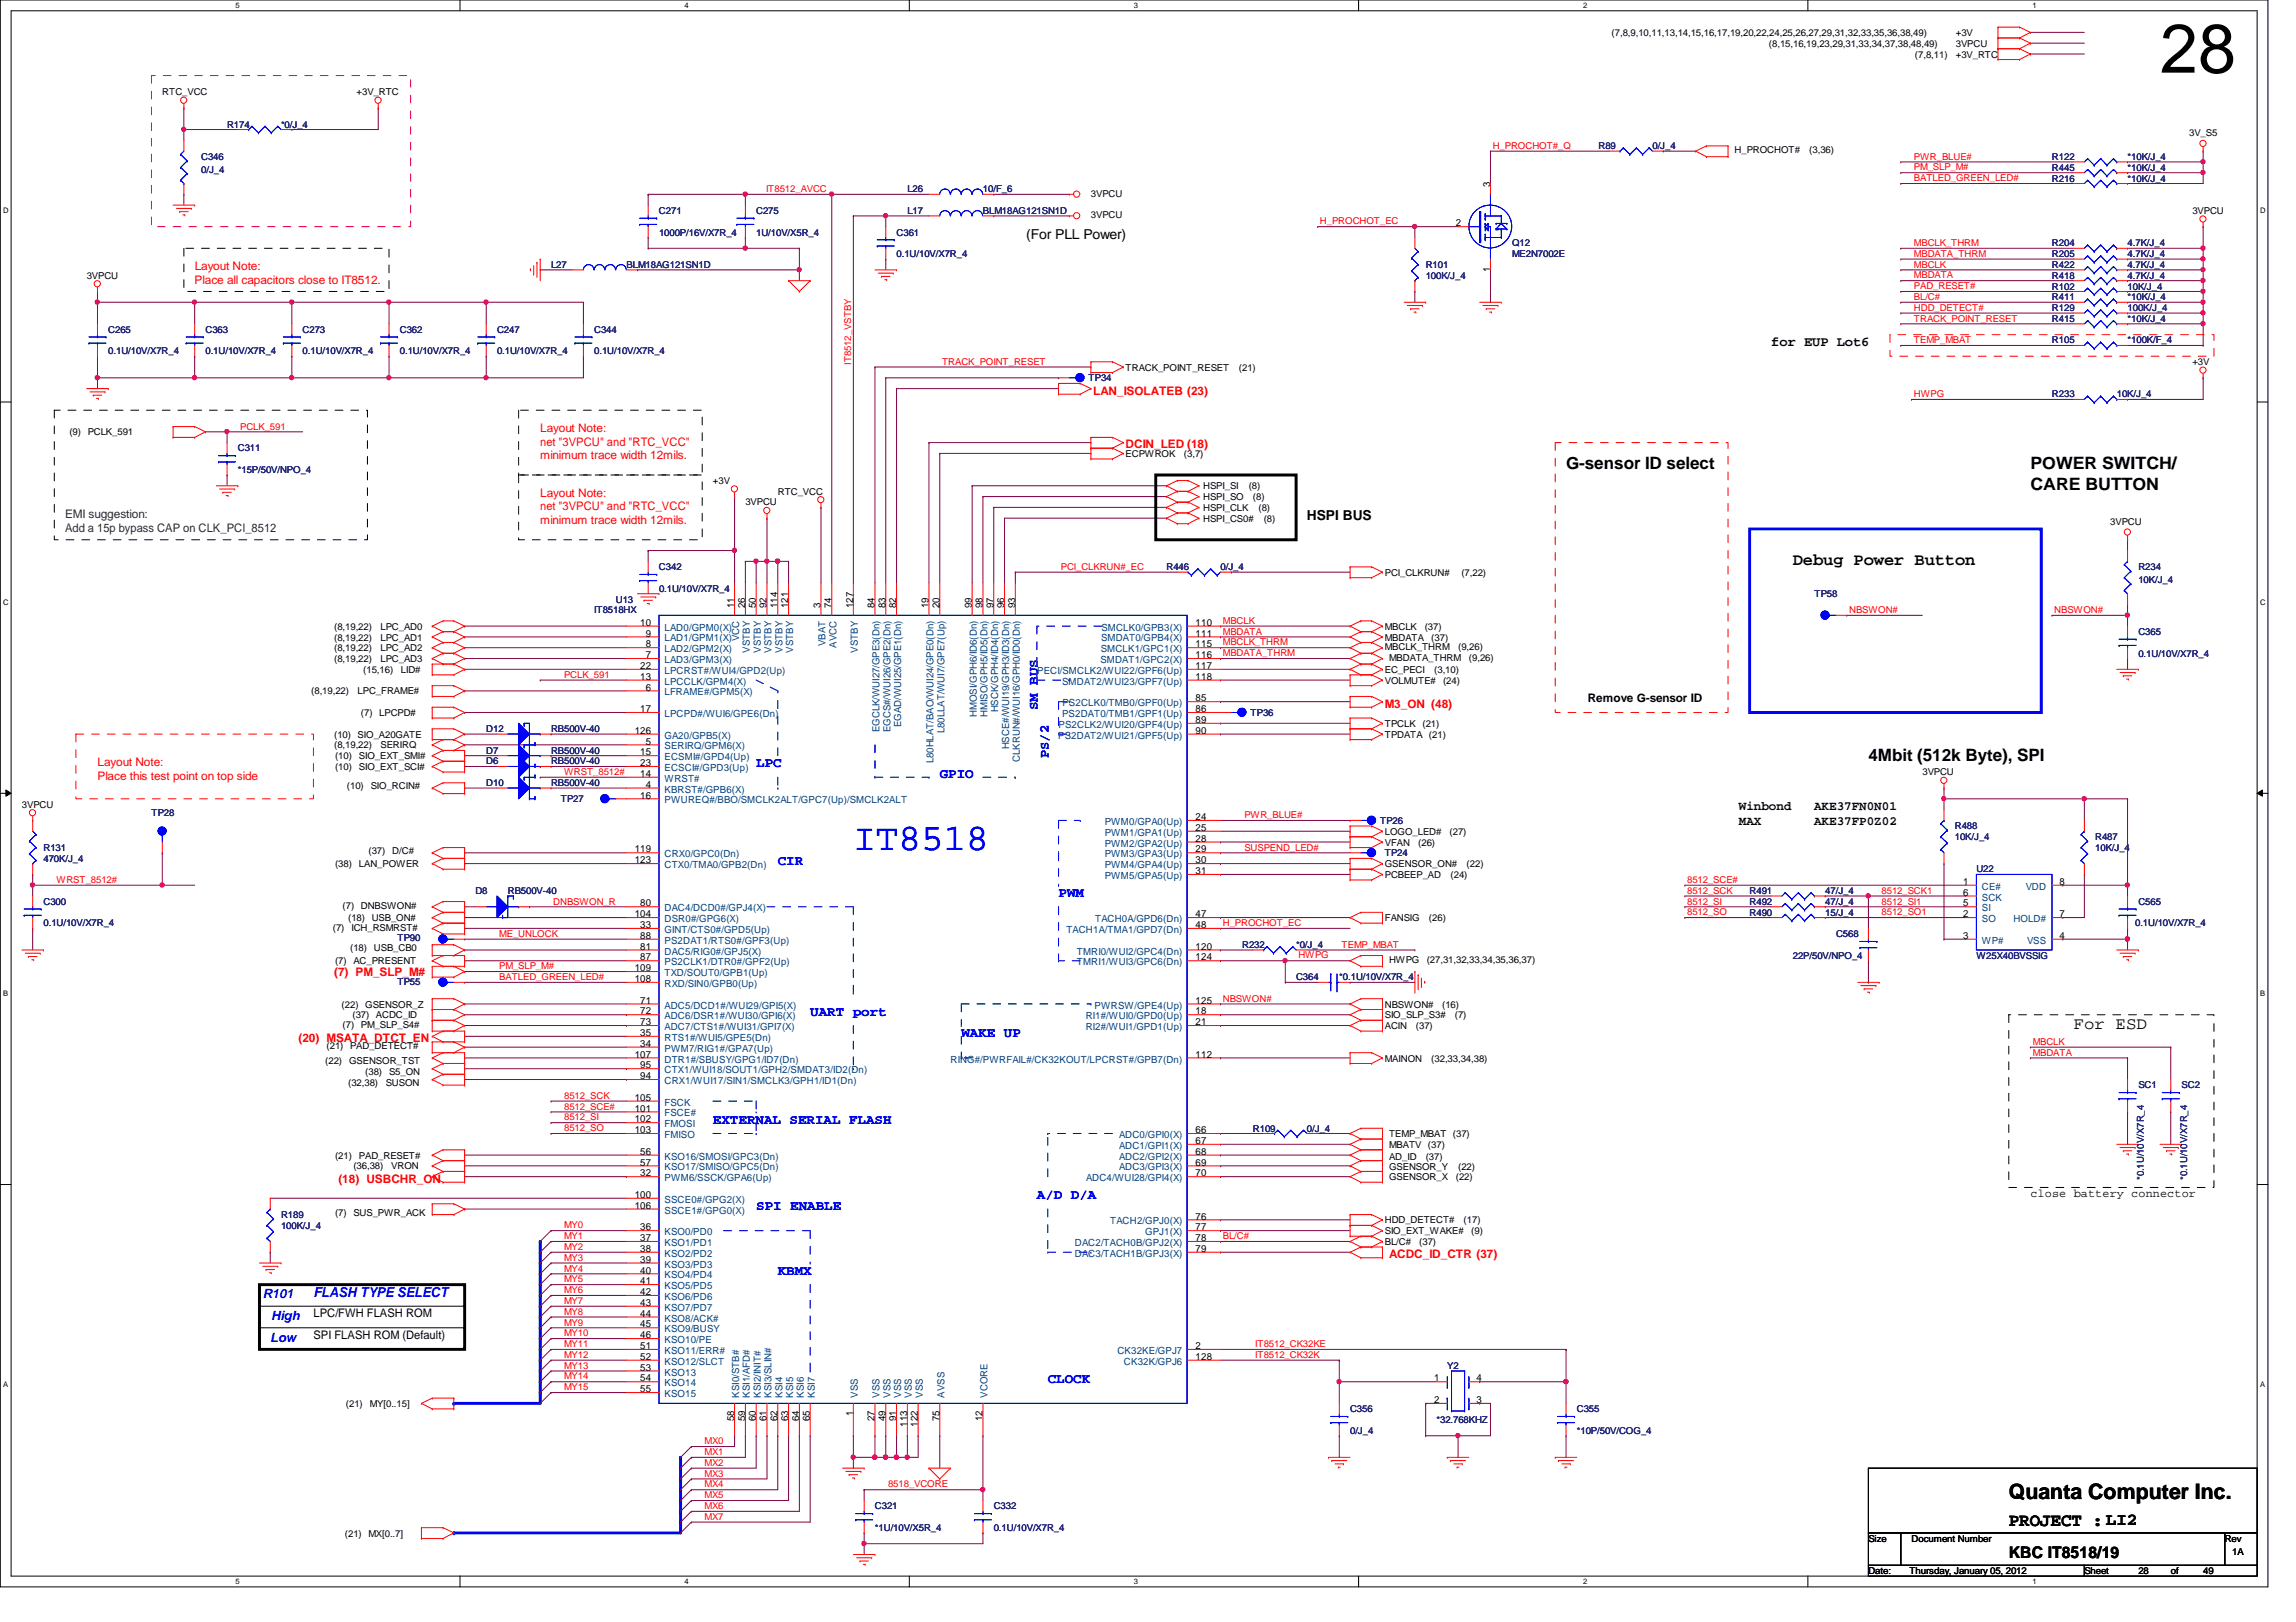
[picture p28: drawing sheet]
<svg xmlns="http://www.w3.org/2000/svg" width="297mm" height="210mm" viewBox="0 0 297 210" stroke-linecap="round" stroke-linejoin="round" font-family="sans-serif">
<defs><g id="words">
<text font-size="8.9" x="279.4" y="9.4">28</text>
<text font-size="4.9" fill="#00f" x="110.4" y="110">IT8518</text>
<text font-size="2.8" x="259.9" y="194">Quanta Computer Inc.</text>
<text font-size="2.4" x="259.9" y="197.5">PROJECT : LI2</text>
<g font-size="2.2">
<text x="202.6" y="60.7">G-sensor ID select</text>
<text x="262.7" y="60.7">POWER SWITCH/</text>
<text x="262.7" y="63.4">CARE BUTTON</text>
<text x="231.9" y="73.1">Debug Power Button</text>
<text x="241.7" y="98.5">4Mbit (512k Byte), SPI</text>
<text x="268.3" y="133.1">For ESD</text>
</g>
<text font-size="2.1" x="259.9" y="201.7">KBC IT8518/19</text>
<g font-size="1.8">
<text x="132.8" y="30.9">(For PLL Power)</text>
<text x="229.1" y="44.8">for EUP Lot6</text>
<text x="169.1" y="67.3">HSPI BUS</text>
</g>
<g font-size="1.8" fill="#00f">
<text x="134.3" y="91.9" transform="rotate(-90 134.3 91.9)">SM BUS</text>
<text x="97.8" y="99.3">LPC</text>
<text x="121.6" y="100.7">GPIO</text>
<text x="135.7" y="98.1" transform="rotate(-90 135.7 98.1)">PS/2</text>
<text x="100.6" y="111.9">CIR</text>
<text x="136.9" y="116.1">PWM</text>
<text x="104.8" y="131.4">UART port</text>
<text x="124.4" y="134.2">WAKE UP</text>
<text x="92.2" y="145.4">EXTERNAL SERIAL FLASH</text>
<text x="134.2" y="155.2">A/D D/A</text>
<text x="97.8" y="156.6">SPI ENABLE</text>
<text x="40.6" y="167.9">FLASH TYPE SELECT</text>
<text x="100.6" y="165">KBMX</text>
<text x="135.5" y="178.9">CLOCK</text>
</g>
<g font-size="1.7">
<text x="225" y="104.8">Winbond</text>
<text x="225" y="106.8">MAX</text>
<text x="234.7" y="106.8">AKE37FP0Z02</text>
<text x="234.7" y="104.8">AKE37FN0N01</text>
</g>
<g font-size="1.7" fill="#00f">
<text x="34" y="168">R101</text>
<text x="35" y="173.6">Low</text>
<text x="35.1" y="170.8">High</text>
</g>
<g font-size="1.5" fill="#f00">
<text x="25.2" y="34.9">Layout Note:</text>
<text x="25.2" y="36.7">Place all capacitors close to IT8512.</text>
<text x="141.4" y="51.1">LAN_ISOLATEB (23)</text>
<text x="69.9" y="55.9">Layout Note:</text>
<text x="69.9" y="59.4">minimum trace width 12mils.</text>
<text x="69.9" y="57.7">net &quot;3VPCU&quot; and &quot;RTC_VCC&quot;</text>
<text x="145.6" y="58">DCIN_LED (18)</text>
<text x="69.9" y="64.3">Layout Note:</text>
<text x="69.9" y="67.8">minimum trace width 12mils.</text>
<text x="69.9" y="66">net &quot;3VPCU&quot; and &quot;RTC_VCC&quot;</text>
<text x="179.2" y="91.6">M3_ON (48)</text>
<text x="12.6" y="101">Place this test point on top side</text>
<text x="12.6" y="99.2">Layout Note:</text>
<text x="43.2" y="126.3">(7) PM_SLP_M#</text>
<text x="38.6" y="134.9">(20) MSATA_DTCT_EN</text>
<text x="43.8" y="153">(18) USBCHR_ON</text>
<text x="179.7" y="162.8">ACDC_ID_CTR (37)</text>
</g>
<g font-size="1.5" fill="#008000">
<text x="8.4" y="67.1">EMI suggestion:</text>
<text x="8.4" y="68.8">Add a 15p bypass CAP on CLK_PCI_8512</text>
</g>
<g font-size="1.5">
<text x="205.4" y="90.8">Remove G-sensor ID</text>
<text x="262.7" y="154.9">close battery connector</text>
<text x="40.6" y="173.2">SPI FLASH ROM (Default)</text>
<text x="40.6" y="170.4">LPC/FWH FLASH ROM</text>
</g>
<g font-size="1.3">
<text x="188.3" y="29.3">2</text>
<text x="192.8" y="24.2" transform="rotate(-90 192.8 24.2)">3</text>
<text x="192.8" y="35.2" transform="rotate(-90 192.8 35.2)">1</text>
<text x="82.8" y="81">10</text>
<text x="83.6" y="82.4">9</text>
<text x="83.6" y="83.8">8</text>
<text x="95" y="78.7" transform="rotate(-90 95 78.7)">11</text>
<text x="96.4" y="78.7" transform="rotate(-90 96.4 78.7)">26</text>
<text x="97.8" y="78.7" transform="rotate(-90 97.8 78.7)">50</text>
<text x="99.2" y="78.7" transform="rotate(-90 99.2 78.7)">92</text>
<text x="100.6" y="78.7" transform="rotate(-90 100.6 78.7)">114</text>
<text x="102" y="78.7" transform="rotate(-90 102 78.7)">121</text>
<text x="106.2" y="78.7" transform="rotate(-90 106.2 78.7)">3</text>
<text x="107.6" y="78.7" transform="rotate(-90 107.6 78.7)">74</text>
<text x="110.4" y="78.7" transform="rotate(-90 110.4 78.7)">127</text>
<text x="113.2" y="78.7" transform="rotate(-90 113.2 78.7)">84</text>
<text x="114.6" y="78.7" transform="rotate(-90 114.6 78.7)">83</text>
<text x="115.9" y="78.7" transform="rotate(-90 115.9 78.7)">82</text>
<text x="120.1" y="78.7" transform="rotate(-90 120.1 78.7)">19</text>
<text x="121.5" y="78.7" transform="rotate(-90 121.5 78.7)">20</text>
<text x="125.7" y="78.7" transform="rotate(-90 125.7 78.7)">99</text>
<text x="127.1" y="78.7" transform="rotate(-90 127.1 78.7)">98</text>
<text x="128.5" y="78.7" transform="rotate(-90 128.5 78.7)">97</text>
<text x="129.9" y="78.7" transform="rotate(-90 129.9 78.7)">96</text>
<text x="131.3" y="78.7" transform="rotate(-90 131.3 78.7)">93</text>
<text x="154.7" y="81">110</text>
<text x="154.7" y="83.8">115</text>
<text x="154.7" y="82.4">111</text>
<text x="82.8" y="88">13</text>
<text x="82.8" y="86.6">22</text>
<text x="83.6" y="85.2">7</text>
<text x="83.6" y="89.4">6</text>
<text x="154.7" y="86.6">117</text>
<text x="154.7" y="88">118</text>
<text x="154.7" y="85.2">116</text>
<text x="82.1" y="95">126</text>
<text x="82.8" y="92.2">17</text>
<text x="154.7" y="90.8">85</text>
<text x="154.7" y="92.2">86</text>
<text x="154.7" y="93.6">89</text>
<text x="154.7" y="95">90</text>
<text x="82.8" y="100.5">14</text>
<text x="82.8" y="97.7">15</text>
<text x="82.8" y="99.1">23</text>
<text x="83.6" y="96.4">5</text>
<text x="83.6" y="101.9">4</text>
<text x="82.8" y="103.3">16</text>
<text x="154.7" y="106.1">24</text>
<text x="154.7" y="107.5">25</text>
<text x="82.1" y="111.7">123</text>
<text x="82.1" y="110.3">119</text>
<text x="154.7" y="108.9">28</text>
<text x="154.7" y="110.3">29</text>
<text x="154.7" y="111.7">30</text>
<text x="154.7" y="113.1">31</text>
<text x="82.1" y="118.7">104</text>
<text x="82.8" y="117.3">80</text>
<text x="154.7" y="118.7">47</text>
<text x="254" y="115.9">6</text>
<text x="254" y="117.3">5</text>
<text x="254" y="118.7">2</text>
<text x="254" y="114.5">1</text>
<text x="266.4" y="118.7">7</text>
<text x="266.4" y="114.5">8</text>
<text x="82.1" y="125.7">109</text>
<text x="82.8" y="122.9">81</text>
<text x="82.8" y="120.1">33</text>
<text x="82.8" y="124.3">87</text>
<text x="82.8" y="121.5">88</text>
<text x="154.7" y="122.9">120</text>
<text x="154.7" y="124.3">124</text>
<text x="154.7" y="120.1">48</text>
<text x="254" y="121.5">3</text>
<text x="266.4" y="121.5">4</text>
<text x="82.1" y="127.1">108</text>
<text x="82.8" y="129.9">71</text>
<text x="82.8" y="131.3">72</text>
<text x="154.7" y="129.9">125</text>
<text x="154.7" y="131.3">18</text>
<text x="82.1" y="136.9">107</text>
<text x="82.8" y="134.1">35</text>
<text x="82.8" y="132.7">73</text>
<text x="82.8" y="135.5">34</text>
<text x="154.7" y="136.9">112</text>
<text x="154.7" y="132.7">21</text>
<text x="82.1" y="142.5">105</text>
<text x="82.1" y="143.8">101</text>
<text x="82.8" y="139.7">94</text>
<text x="82.8" y="138.3">95</text>
<text x="82.1" y="145.2">102</text>
<text x="82.1" y="146.6">103</text>
<text x="82.8" y="149.4">56</text>
<text x="154.7" y="146.6">66</text>
<text x="154.7" y="148">67</text>
<text x="154.7" y="149.4">68</text>
<text x="82.1" y="155">100</text>
<text x="82.8" y="150.8">57</text>
<text x="82.8" y="152.2">32</text>
<text x="154.7" y="150.8">69</text>
<text x="154.7" y="152.2">70</text>
<text x="82.1" y="156.4">106</text>
<text x="82.8" y="159.2">36</text>
<text x="82.8" y="160.6">37</text>
<text x="154.7" y="160.6">78</text>
<text x="154.7" y="159.2">77</text>
<text x="154.7" y="157.8">76</text>
<text x="82.8" y="162">38</text>
<text x="82.8" y="163.4">39</text>
<text x="82.8" y="164.8">40</text>
<text x="82.8" y="166.2">41</text>
<text x="82.8" y="167.6">42</text>
<text x="154.7" y="162">79</text>
<text x="82.8" y="169">43</text>
<text x="82.8" y="170.4">44</text>
<text x="82.8" y="171.8">45</text>
<text x="82.8" y="173.2">46</text>
<text x="82.8" y="174.6">51</text>
<text x="82.8" y="176">52</text>
<text x="82.8" y="177.4">53</text>
<text x="82.8" y="178.8">54</text>
<text x="154.7" y="174.6">2</text>
<text x="154.7" y="176">128</text>
<text x="185.5" y="178.8">1</text>
<text x="191" y="178.8">4</text>
<text x="82.8" y="180.2">55</text>
<text x="95" y="183.9" transform="rotate(-90 95 183.9)">58</text>
<text x="96.4" y="183.9" transform="rotate(-90 96.4 183.9)">59</text>
<text x="97.8" y="183.9" transform="rotate(-90 97.8 183.9)">60</text>
<text x="99.2" y="183.9" transform="rotate(-90 99.2 183.9)">61</text>
<text x="100.6" y="183.9" transform="rotate(-90 100.6 183.9)">62</text>
<text x="102" y="183.9" transform="rotate(-90 102 183.9)">63</text>
<text x="103.4" y="183.9" transform="rotate(-90 103.4 183.9)">64</text>
<text x="104.8" y="183.9" transform="rotate(-90 104.8 183.9)">65</text>
<text x="110.4" y="183.3" transform="rotate(-90 110.4 183.3)">1</text>
<text x="113.2" y="183.9" transform="rotate(-90 113.2 183.9)">27</text>
<text x="114.6" y="183.9" transform="rotate(-90 114.6 183.9)">49</text>
<text x="115.9" y="183.9" transform="rotate(-90 115.9 183.9)">91</text>
<text x="117.3" y="184.6" transform="rotate(-90 117.3 184.6)">113</text>
<text x="118.7" y="184.6" transform="rotate(-90 118.7 184.6)">122</text>
<text x="121.5" y="183.9" transform="rotate(-90 121.5 183.9)">75</text>
<text x="127.1" y="183.9" transform="rotate(-90 127.1 183.9)">12</text>
<text x="185.5" y="181.6">2</text>
<text x="191" y="181.6">3</text>
</g>
<g font-size="1.3" fill="#004080">
<text x="86" y="81.6">LAD0/GPM0(X)</text>
<text x="86" y="83">LAD1/GPM1(X)</text>
<text x="95.6" y="83" transform="rotate(-90 95.6 83)">VCC</text>
<text x="106.8" y="83.7" transform="rotate(-90 106.8 83.7)">VBAT</text>
<text x="108.2" y="83.8" transform="rotate(-90 108.2 83.8)">AVCC</text>
<text x="142.4" y="83">SMDAT0/GPB4(X)</text>
<text x="142.5" y="81.6">SMCLK0/GPB3(X)</text>
<text x="86" y="88.6">LPCCLK/GPM4(X)</text>
<text x="86" y="84.4">LAD2/GPM2(X)</text>
<text x="86" y="85.8">LAD3/GPM3(X)</text>
<text x="86" y="87.2">LPCRST#/WUI4/GPD2(Up)</text>
<text x="97" y="84.5" transform="rotate(-90 97 84.5)">VSTBY</text>
<text x="98.4" y="84.5" transform="rotate(-90 98.4 84.5)">VSTBY</text>
<text x="99.8" y="84.5" transform="rotate(-90 99.8 84.5)">VSTBY</text>
<text x="101.2" y="84.5" transform="rotate(-90 101.2 84.5)">VSTBY</text>
<text x="102.6" y="84.5" transform="rotate(-90 102.6 84.5)">VSTBY</text>
<text x="111" y="84.5" transform="rotate(-90 111 84.5)">VSTBY</text>
<text x="134.2" y="87.2">PECI/SMCLK2/WUI22/GPF6(Up)</text>
<text x="137.4" y="88.6">SMDAT2/WUI23/GPF7(Up)</text>
<text x="142.4" y="85.8">SMDAT1/GPC2(X)</text>
<text x="142.4" y="84.4">SMCLK1/GPC1(X)</text>
<text x="86" y="90">LFRAME#/GPM5(X)</text>
<text x="86" y="92.8">LPCPD#/WUI6/GPE6(Dn)</text>
<text x="86" y="95.6">GA20/GPB5(X)</text>
<text x="113.8" y="94.8" transform="rotate(-90 113.8 94.8)">EGCLK/WUI27/GPE3(Dn)</text>
<text x="115.2" y="94.8" transform="rotate(-90 115.2 94.8)">EGCS#/WUI26/GPE2(Dn)</text>
<text x="116.6" y="94.1" transform="rotate(-90 116.6 94.1)">EGAD/WUI25/GPE1(Dn)</text>
<text x="122.2" y="94.9" transform="rotate(-90 122.2 94.9)">L80LLAT/WUI7/GPE7(Up)</text>
<text x="126.4" y="92.8" transform="rotate(-90 126.4 92.8)">HMOSI/GPH6/ID6(Dn)</text>
<text x="127.8" y="92.8" transform="rotate(-90 127.8 92.8)">HMISO/GPH5/ID5(Dn)</text>
<text x="129.2" y="92.2" transform="rotate(-90 129.2 92.2)">HSCK/GPH4/ID4(Dn)</text>
<text x="136.9" y="95.6">PS2DAT2/WUI21/GPF5(Up)</text>
<text x="136.9" y="94.2">PS2CLK2/WUI20/GPF4(Up)</text>
<text x="137.4" y="92.8">PS2DAT0/TMB1/GPF1(Up)</text>
<text x="137.5" y="91.4">PS2CLK0/TMB0/GPF0(Up)</text>
<text x="86" y="101.2">WRST#</text>
<text x="86" y="97">SERIRQ/GPM6(X)</text>
<text x="86" y="98.4">ECSMI#/GPD4(Up)</text>
<text x="86" y="99.8">ECSCI#/GPD3(Up)</text>
<text x="120.8" y="98.8" transform="rotate(-90 120.8 98.8)">L80HLAT/BAO/WUI24/GPE0(Dn)</text>
<text x="130.6" y="97" transform="rotate(-90 130.6 97)">HSCE#/WUI19/GPH3/ID3(Dn)</text>
<text x="131.9" y="98.6" transform="rotate(-90 131.9 98.6)">CLKRUN#/WUI16/GPH0/ID0(Dn)</text>
<text x="86" y="102.6">KBRST#/GPB6(X)</text>
<text x="86" y="104">PWUREQ#/BBO/SMCLK2ALT/GPC7(Up)/SMCLK2ALT</text>
<text x="142.9" y="106.8">PWM0/GPA0(Up)</text>
<text x="86" y="112.4">CTX0/TMA0/GPB2(Dn)</text>
<text x="86" y="111">CRX0/GPC0(Dn)</text>
<text x="142.9" y="108.2">PWM1/GPA1(Up)</text>
<text x="142.9" y="109.6">PWM2/GPA2(Up)</text>
<text x="142.9" y="111">PWM3/GPA3(Up)</text>
<text x="142.9" y="112.4">PWM4/GPA4(Up)</text>
<text x="142.9" y="113.7">PWM5/GPA5(Up)</text>
<text x="86" y="119.3">DSR0#/GPG6(X)</text>
<text x="86" y="117.9">DAC4/DCD0#/GPJ4(X)</text>
<text x="141.7" y="119.3">TACH0A/GPD6(Dn)</text>
<text x="256.4" y="115.1">CE#</text>
<text x="256.4" y="116.5">SCK</text>
<text x="256.4" y="117.9">SI</text>
<text x="256.4" y="119.3">SO</text>
<text x="260.5" y="119.3">HOLD#</text>
<text x="262.1" y="115.1">VDD</text>
<text x="86" y="124.9">PS2CLK1/DTR0#/GPF2(Up)</text>
<text x="86" y="122.1">PS2DAT1/RTS0#/GPF3(Up)</text>
<text x="86" y="120.7">GINT/CTS0#/GPD5(Up)</text>
<text x="86" y="123.5">DAC5/RIG0#/GPJ5(X)</text>
<text x="138" y="120.7">TACH1A/TMA1/GPD7(Dn)</text>
<text x="139.3" y="123.5">TMRI0/WUI2/GPC4(Dn)</text>
<text x="139.3" y="124.9">TMRI1/WUI3/GPC6(Dn)</text>
<text x="256.4" y="122.1">WP#</text>
<text x="262.3" y="122.1">VSS</text>
<text x="86" y="126.3">TXD/SOUT0/GPB1(Up)</text>
<text x="86" y="127.7">RXD/SIN0/GPB0(Up)</text>
<text x="86" y="130.5">ADC5/DCD1#/WUI29/GPI5(X)</text>
<text x="86" y="131.9">ADC6/DSR1#/WUI30/GPI6(X)</text>
<text x="140.5" y="131.9">RI1#/WUI0/GPD0(Up)</text>
<text x="141.6" y="130.5">PWRSW/GPE4(Up)</text>
<text x="86" y="134.7">RTS1#/WUI5/GPE5(Dn)</text>
<text x="86" y="136.1">PWM7/RIG1#/GPA7(Up)</text>
<text x="86" y="133.3">ADC7/CTS1#/WUI31/GPI7(X)</text>
<text x="86" y="137.5">DTR1#/SBUSY/GPG1/ID7(Dn)</text>
<text x="123" y="137.5">RING#/PWRFAIL#/CK32KOUT/LPCRST#/GPB7(Dn)</text>
<text x="140.5" y="133.3">RI2#/WUI1/GPD1(Up)</text>
<text x="86" y="143.1">FSCK</text>
<text x="86" y="140.3">CRX1/WUI17/SIN1/SMCLK3/GPH1/ID1(Dn)</text>
<text x="86" y="138.9">CTX1/WUI18/SOUT1/GPH2/SMDAT3/ID2(Dn)</text>
<text x="86" y="144.5">FSCE#</text>
<text x="86" y="145.9">FMOSI</text>
<text x="86" y="147.3">FMISO</text>
<text x="144.8" y="147.3">ADC0/GPI0(X)</text>
<text x="144.8" y="148.7">ADC1/GPI1(X)</text>
<text x="86" y="155.7">SSCE0#/GPG2(X)</text>
<text x="86" y="150.1">KSO16/SMOSI/GPC3(Dn)</text>
<text x="86" y="151.5">KSO17/SMISO/GPC5(Dn)</text>
<text x="86" y="152.9">PWM6/SSCK/GPA6(Up)</text>
<text x="140.5" y="152.9">ADC4/WUI28/GPI4(X)</text>
<text x="144.8" y="150.1">ADC2/GPI2(X)</text>
<text x="144.8" y="151.5">ADC3/GPI3(X)</text>
<text x="86" y="157.1">SSCE1#/GPG0(X)</text>
<text x="86" y="159.9">KSO0/PD0</text>
<text x="86" y="161.2">KSO1/PD1</text>
<text x="139.1" y="161.2">DAC2/TACH0B/GPJ2(X)</text>
<text x="143.6" y="158.5">TACH2/GPJ0(X)</text>
<text x="148.2" y="159.9">GPJ1(X)</text>
<text x="86" y="162.6">KSO2/PD2</text>
<text x="86" y="164">KSO3/PD3</text>
<text x="86" y="165.4">KSO4/PD4</text>
<text x="86" y="166.8">KSO5/PD5</text>
<text x="139.1" y="162.6">DAC3/TACH1B/GPJ3(X)</text>
<text x="86" y="168.2">KSO6/PD6</text>
<text x="86" y="169.6">KSO7/PD7</text>
<text x="86" y="171">KSO8/ACK#</text>
<text x="86" y="172.4">KSO9/BUSY</text>
<text x="86" y="173.8">KSO10/PE</text>
<text x="86" y="175.2">KSO11/ERR#</text>
<text x="86" y="176.6">KSO12/SLCT</text>
<text x="86" y="178">KSO13</text>
<text x="86" y="179.4">KSO14</text>
<text x="144.6" y="175.2">CK32KE/GPJ7</text>
<text x="145.4" y="176.6">CK32K/GPJ6</text>
<text x="86" y="180.8">KSO15</text>
<text x="95.6" y="180.9" transform="rotate(-90 95.6 180.9)">KSI0/STB#</text>
<text x="97" y="180.9" transform="rotate(-90 97 180.9)">KSI1/AFD#</text>
<text x="98.4" y="180.9" transform="rotate(-90 98.4 180.9)">KSI2/INIT#</text>
<text x="99.8" y="180.9" transform="rotate(-90 99.8 180.9)">KSI3/SLIN#</text>
<text x="101.2" y="180.9" transform="rotate(-90 101.2 180.9)">KSI4</text>
<text x="102.6" y="180.9" transform="rotate(-90 102.6 180.9)">KSI5</text>
<text x="104" y="180.9" transform="rotate(-90 104 180.9)">KSI6</text>
<text x="105.4" y="180.9" transform="rotate(-90 105.4 180.9)">KSI7</text>
<text x="111" y="180.9" transform="rotate(-90 111 180.9)">VSS</text>
<text x="113.8" y="180.9" transform="rotate(-90 113.8 180.9)">VSS</text>
<text x="115.2" y="180.9" transform="rotate(-90 115.2 180.9)">VSS</text>
<text x="116.6" y="180.9" transform="rotate(-90 116.6 180.9)">VSS</text>
<text x="118" y="180.9" transform="rotate(-90 118 180.9)">VSS</text>
<text x="119.4" y="180.9" transform="rotate(-90 119.4 180.9)">VSS</text>
<text x="122.2" y="180.9" transform="rotate(-90 122.2 180.9)">AVSS</text>
<text x="127.8" y="180.9" transform="rotate(-90 127.8 180.9)">VCORE</text>
</g>
<g font-size="1.2">
<text x="208.5" y="4.7">(7,8,9,10,11,13,14,15,16,17,19,20,22,24,25,26,27,29,31,32,33,35,36,38,49)</text>
<text x="253" y="4.7">+3V</text>
<text x="228.9" y="6.1">(8,15,16,19,23,29,31,33,34,37,38,48,49)</text>
<text x="247.7" y="7.5">(7,8,11)</text>
<text x="253" y="7.5">+3V_RTC</text>
<text x="253" y="6.1">3VPCU</text>
<text x="21" y="12.3">RTC_VCC</text>
<text x="46.1" y="12.3">+3V_RTC</text>
<text x="283.2" y="17.6">3V_S5</text>
<text x="224.4" y="19.9">H_PROCHOT#</text>
<text x="234.1" y="19.9">(3,36)</text>
<text x="141.1" y="28.2">3VPCU</text>
<text x="141.1" y="25.4">3VPCU</text>
<text x="283.6" y="27.7">3VPCU</text>
<text x="11.2" y="36.1">3VPCU</text>
<text x="145.6" y="48">TRACK_POINT_RESET</text>
<text x="160.3" y="48">(21)</text>
<text x="283.6" y="47.2">+3V</text>
<text x="9" y="56.3">(9) PCLK_591</text>
<text x="145.6" y="59.1">ECPWROK</text>
<text x="153.2" y="59.1">(3,7)</text>
<text x="92.2" y="62.6">+3V</text>
<text x="96.4" y="65.4">3VPCU</text>
<text x="100.6" y="64">RTC_VCC</text>
<text x="155.7" y="63.3">HSPI_SI</text>
<text x="155.7" y="64.7">HSPI_SO</text>
<text x="161.5" y="63.3">(8)</text>
<text x="162.1" y="64.7">(8)</text>
<text x="155.7" y="66.1">HSPI_CLK</text>
<text x="155.7" y="67.5">HSPI_CS0#</text>
<text x="162.8" y="66.1">(8)</text>
<text x="163.5" y="67.5">(8)</text>
<text x="273" y="67.9">3VPCU</text>
<text x="179.2" y="74.5">PCI_CLKRUN#</text>
<text x="189.1" y="74.5">(7,22)</text>
<text x="43.2" y="82.9">(8,19,22)</text>
<text x="43.2" y="81.5">(8,19,22)</text>
<text x="49.2" y="82.9">LPC_AD1</text>
<text x="49.2" y="81.5">LPC_AD0</text>
<text x="179.2" y="81.5">MBCLK</text>
<text x="179.2" y="82.9">MBDATA</text>
<text x="184.3" y="81.5">(37)</text>
<text x="185.2" y="82.9">(37)</text>
<text x="40.3" y="89.9">(8,19,22)</text>
<text x="43.2" y="85.7">(8,19,22)</text>
<text x="43.2" y="84.3">(8,19,22)</text>
<text x="46.3" y="89.9">LPC_FRAME#</text>
<text x="47" y="87.1">(15,16)</text>
<text x="49.2" y="85.7">LPC_AD3</text>
<text x="49.2" y="84.3">LPC_AD2</text>
<text x="51.9" y="87.1">LID#</text>
<text x="179.2" y="88.5">VOLMUTE#</text>
<text x="179.2" y="84.1">MBCLK_THRM</text>
<text x="179.2" y="87.1">EC_PECI</text>
<text x="179.7" y="85.5">MBDATA_THRM</text>
<text x="185.5" y="87.1">(3,10)</text>
<text x="186.7" y="88.5">(24)</text>
<text x="188.6" y="84.1">(9,26)</text>
<text x="190" y="85.5">(9,26)</text>
<text x="43.2" y="95.5">(10) SIO_A20GATE</text>
<text x="46.7" y="92.7">(7) LPCPD#</text>
<text x="179.2" y="94.1">TPCLK</text>
<text x="179.2" y="95.5">TPDATA (21)</text>
<text x="184" y="94.1">(21)</text>
<text x="43.2" y="96.9">(8,19,22)</text>
<text x="43.3" y="99.7">(10)</text>
<text x="43.3" y="98.3">(10)</text>
<text x="46.4" y="99.7">SIO_EXT_SCI#</text>
<text x="46.4" y="98.3">SIO_EXT_SMI#</text>
<text x="49.2" y="96.9">SERIRQ</text>
<text x="248.7" y="100.3">3VPCU</text>
<text x="2.8" y="104.5">3VPCU</text>
<text x="44.9" y="102.2">(10)</text>
<text x="48" y="102.2">SIO_RCIN#</text>
<text x="43.3" y="112.2">(38)</text>
<text x="46.4" y="112.2">LAN_POWER</text>
<text x="47.7" y="110.5">(37)</text>
<text x="50.8" y="110.5">D/C#</text>
<text x="179.2" y="113.6">PCBEEP_AD</text>
<text x="179.2" y="112.2">GSENSOR_ON#</text>
<text x="179.2" y="109.4">VFAN</text>
<text x="179.2" y="108">LOGO_LED#</text>
<text x="183.5" y="109.4">(26)</text>
<text x="187.5" y="108">(27)</text>
<text x="187.7" y="113.6">(24)</text>
<text x="189.7" y="112.2">(22)</text>
<text x="44.3" y="117.6">(7) DNBSWON#</text>
<text x="45" y="119.2">(18) USB_ON#</text>
<text x="179.2" y="119.2">FANSIG</text>
<text x="184.9" y="119.2">(26)</text>
<text x="43.1" y="120.4">(7)</text>
<text x="43.3" y="124.8">(7) AC_PRESENT</text>
<text x="45.3" y="123.1">(18)</text>
<text x="45.5" y="120.4">ICH_RSMRST#</text>
<text x="48.4" y="123.1">USB_CB0</text>
<text x="179.7" y="124.6">HWPG</text>
<text x="184.6" y="124.6">(27,31,32,33,34,35,36,37)</text>
<text x="44.2" y="130.4">(22) GSENSOR_Z</text>
<text x="45.6" y="131.8">(37) ACDC_ID</text>
<text x="179.2" y="131.8">SIO_SLP_S3#</text>
<text x="179.2" y="130.4">NBSWON#</text>
<text x="186.6" y="130.4">(16)</text>
<text x="188.2" y="131.8">(7)</text>
<text x="42.1" y="137.8">(22)</text>
<text x="42.2" y="135.8">(21) PAD_DETECT#</text>
<text x="44.3" y="133">(7) PM_SLP_S4#</text>
<text x="45.2" y="137.8">GSENSOR_TST</text>
<text x="179.2" y="133.2">ACIN</text>
<text x="179.2" y="137.4">MAINON</text>
<text x="183.2" y="133.2">(37)</text>
<text x="185.2" y="137.4">(32,33,34,38)</text>
<text x="45" y="140.5">(32,38)</text>
<text x="47.2" y="139.1">(38)</text>
<text x="49.9" y="140.5">SUSON</text>
<text x="50.3" y="139.1">S5_ON</text>
<text x="43.3" y="149.9">(21)</text>
<text x="46.4" y="149.9">PAD_RESET#</text>
<text x="179.7" y="147.2">TEMP_MBAT (37)</text>
<text x="179.7" y="148.5">MBATV (37)</text>
<text x="45.7" y="151.3">(36,38)</text>
<text x="50.6" y="151.3">VRON</text>
<text x="179.7" y="150.1">AD_ID</text>
<text x="179.7" y="152.7">GSENSOR_X</text>
<text x="179.7" y="151.5">GSENSOR_Y</text>
<text x="184.4" y="150.1">(37)</text>
<text x="188.3" y="152.7">(22)</text>
<text x="188.6" y="151.5">(22)</text>
<text x="43.3" y="157.3">(7) SUS_PWR_ACK</text>
<text x="179.2" y="158.3">HDD_DETECT#</text>
<text x="179.2" y="159.7">SIO_EXT_WAKE#</text>
<text x="179.2" y="161.1">BL/C#</text>
<text x="183.6" y="161.1">(37)</text>
<text x="189.4" y="158.3">(17)</text>
<text x="190.3" y="159.7">(9)</text>
<text x="44.7" y="182.1">(21)</text>
<text x="47.8" y="182.1">MY[0..15]</text>
<text x="44.6" y="198.8">(21) MX[0..7]</text>
<text x="241.7" y="199.5">Size</text>
<text x="241.7" y="203.7">Date:</text>
<text x="247" y="203.7">Thursday, January 05, 2012</text>
<text x="247.3" y="199.5">Document Number</text>
<text x="269.7" y="203.7">Sheet</text>
<text x="276.7" y="203.7">28</text>
<text x="280.8" y="203.7">of</text>
<text x="285" y="203.7">49</text>
<text x="287.8" y="199.5">Rev</text>
<text x="288.8" y="201.2">1A</text>
</g>
<g font-size="1.2" fill="#000080">
<text x="29.4" y="16.5">R174</text>
<text x="36.4" y="16.5">*0/J_4</text>
<text x="26" y="20.7">C346</text>
<text x="26" y="22.4">0/J_4</text>
<text x="206.8" y="19.3">R89</text>
<text x="213.8" y="19.3">0/J_4</text>
<text x="265.5" y="20.7">R122</text>
<text x="265.5" y="23.5">R216</text>
<text x="265.5" y="22.1">R445</text>
<text x="275.3" y="20.7">*10K/J_4</text>
<text x="275.3" y="23.5">*10K/J_4</text>
<text x="275.3" y="22.1">*10K/J_4</text>
<text x="85.3" y="27.7">C271</text>
<text x="97.8" y="27.7">C275</text>
<text x="117.4" y="27.7">L17</text>
<text x="117.4" y="24.9">L26</text>
<text x="127.2" y="27.7">BLM18AG121SN1D</text>
<text x="127.2" y="24.9">10/F_6</text>
<text x="71.3" y="34.7">L27</text>
<text x="81.1" y="34.7">BLM18AG121SN1D</text>
<text x="85.3" y="30.5">1000P/16V/X7R_4</text>
<text x="97.8" y="30.5">1U/10V/X5R_4</text>
<text x="116" y="30.5">C361</text>
<text x="116" y="33.3">0.1U/10V/X7R_4</text>
<text x="184.4" y="34.7">R101</text>
<text x="195.6" y="31.9">Q12</text>
<text x="195.6" y="33.3">ME2N7002E</text>
<text x="265.5" y="31.9">R204</text>
<text x="265.5" y="34.7">R422</text>
<text x="265.5" y="33.3">R205</text>
<text x="275.3" y="31.9">4.7K/J_4</text>
<text x="275.3" y="34.7">4.7K/J_4</text>
<text x="275.3" y="33.3">4.7K/J_4</text>
<text x="184.4" y="36.1">100K/J_4</text>
<text x="265.5" y="40.3">R129</text>
<text x="265.5" y="37.5">R102</text>
<text x="265.5" y="41.7">R415</text>
<text x="265.5" y="36.1">R418</text>
<text x="265.5" y="38.9">R411</text>
<text x="275.3" y="40.3">100K/J_4</text>
<text x="275.3" y="37.5">10K/J_4</text>
<text x="275.3" y="41.7">*10K/J_4</text>
<text x="275.3" y="36.1">4.7K/J_4</text>
<text x="275.3" y="38.9">*10K/J_4</text>
<text x="14" y="43.1">C265</text>
<text x="14" y="45.8">0.1U/10V/X7R_4</text>
<text x="26.6" y="43.1">C363</text>
<text x="26.6" y="45.8">0.1U/10V/X7R_4</text>
<text x="39.2" y="43.1">C273</text>
<text x="39.2" y="45.8">0.1U/10V/X7R_4</text>
<text x="51.7" y="43.1">C362</text>
<text x="51.7" y="45.8">0.1U/10V/X7R_4</text>
<text x="64.3" y="43.1">C247</text>
<text x="64.3" y="45.8">0.1U/10V/X7R_4</text>
<text x="76.9" y="43.1">C344</text>
<text x="76.9" y="45.8">0.1U/10V/X7R_4</text>
<text x="265.5" y="44.4">R105</text>
<text x="275.3" y="44.4">*100K/F_4</text>
<text x="140.8" y="49.4">TP34</text>
<text x="265.5" y="51.4">R233</text>
<text x="273.9" y="51.4">10K/J_4</text>
<text x="30.8" y="58.4">C311</text>
<text x="30.8" y="61.2">*15P/50V/NPO_4</text>
<text x="79.7" y="78">U13</text>
<text x="85.3" y="73.8">C342</text>
<text x="85.3" y="76.6">0.1U/10V/X7R_4</text>
<text x="150.9" y="73.8">R446</text>
<text x="157.9" y="73.8">0/J_4</text>
<text x="234.7" y="77.3">TP58</text>
<text x="276.6" y="73.8">R234</text>
<text x="276.7" y="75.5">10K/J_4</text>
<text x="76.9" y="79.4">IT8518HX</text>
<text x="276.6" y="82.2">C365</text>
<text x="276.7" y="85">0.1U/10V/X7R_4</text>
<text x="62.9" y="94.7">D12</text>
<text x="71.3" y="94.7">RB500V-40</text>
<text x="161.8" y="92.7">TP36</text>
<text x="62.9" y="101.7">D10</text>
<text x="62.9" y="97.5">D7</text>
<text x="62.9" y="98.9">D6</text>
<text x="71.3" y="101.7">RB500V-40</text>
<text x="71.3" y="97.5">RB500V-40</text>
<text x="71.3" y="98.9">RB500V-40</text>
<text x="19.6" y="105.6">TP28</text>
<text x="72.6" y="103.8">TP27</text>
<text x="178.6" y="106.6">TP26</text>
<text x="252.9" y="107.3">R488</text>
<text x="5.6" y="111.5">470K/J_4</text>
<text x="5.6" y="110.1">R131</text>
<text x="179.2" y="110.8">TP24</text>
<text x="252.9" y="108.7">10K/J_4</text>
<text x="255.7" y="112.9">U22</text>
<text x="271.1" y="108.7">R487</text>
<text x="271.1" y="110.1">10K/J_4</text>
<text x="5.6" y="119.9">0.1U/10V/X7R_4</text>
<text x="5.6" y="117.1">C300</text>
<text x="61.5" y="115.7">D8</text>
<text x="65.7" y="115.7">RB500V-40</text>
<text x="226.4" y="118.5">R490</text>
<text x="226.4" y="115.7">R491</text>
<text x="226.4" y="117.1">R492</text>
<text x="236.1" y="118.5">15/J_4</text>
<text x="236.1" y="115.7">47/J_4</text>
<text x="236.1" y="117.1">47/J_4</text>
<text x="276.2" y="119.9">0.1U/10V/X7R_4</text>
<text x="276.6" y="117.1">C565</text>
<text x="51.4" y="121.8">TP90</text>
<text x="160.7" y="122.7">R232</text>
<text x="167.7" y="122.7">*0/J_4</text>
<text x="231.9" y="124.1">22P/50V/NPO_4</text>
<text x="237.5" y="121.3">C568</text>
<text x="255.7" y="124.1">W25X40BVSSIG</text>
<text x="51.4" y="127.4">TP55</text>
<text x="167.7" y="126.9">C364</text>
<text x="173.3" y="126.9">*0.1U/10V/X7R_4</text>
<text x="276.6" y="140.8">SC1</text>
<text x="282.2" y="140.8">SC2</text>
<text x="162.1" y="146.4">R109</text>
<text x="169.1" y="146.4">0/J_4</text>
<text x="277.4" y="152.7" transform="rotate(-90 277.4 152.7)">*0.1U/10V/X7R_4</text>
<text x="283" y="152.7" transform="rotate(-90 283 152.7)">*0.1U/10V/X7R_4</text>
<text x="36.4" y="157.6">R189</text>
<text x="36.4" y="159">100K/J_4</text>
<text x="187.2" y="177.2">Y2</text>
<text x="174.7" y="182.8">C356</text>
<text x="174.7" y="185.5">0/J_4</text>
<text x="185.8" y="184.1">*32.768KHZ</text>
<text x="204" y="182.8">C355</text>
<text x="204" y="185.5">*10P/50V/COG_4</text>
<text x="113.2" y="195.3">C321</text>
<text x="128.6" y="195.3">C332</text>
<text x="113.2" y="198.1">*1U/10V/X5R_4</text>
<text x="128.6" y="198.1">0.1U/10V/X7R_4</text>
</g>
<g font-size="1.2" fill="#f00">
<text x="193.1" y="19.3">H_PROCHOT#_Q</text>
<text x="247.6" y="23.5">BATLED_GREEN_LED#</text>
<text x="247.6" y="22.1">PM_SLP_M#</text>
<text x="247.6" y="20.7">PWR_BLUE#</text>
<text x="99.1" y="24.8">IT8512_AVCC</text>
<text x="170.8" y="29">H_PROCHOT_EC</text>
<text x="247.6" y="33.2">MBDATA_THRM</text>
<text x="247.6" y="34.6">MBCLK</text>
<text x="247.6" y="31.8">MBCLK_THRM</text>
<text x="247.6" y="40.2">HDD_DETECT#</text>
<text x="247.6" y="37.4">PAD_RESET#</text>
<text x="247.6" y="38.8">BL/C#</text>
<text x="247.6" y="36">MBDATA</text>
<text x="247.6" y="41.6">TRACK_POINT_RESET</text>
<text x="110.1" y="47.2" transform="rotate(-90 110.1 47.2)">IT8512_VSTBY</text>
<text x="121.9" y="47.2">TRACK_POINT_RESET</text>
<text x="247.6" y="44.4">TEMP_MBAT</text>
<text x="247.6" y="51.4">HWPG</text>
<text x="31.1" y="55.6">PCLK_591</text>
<text x="137.2" y="73.7">PCI_CLKRUN#_EC</text>
<text x="158.2" y="80.7">MBCLK</text>
<text x="158.2" y="83.5">MBCLK_THRM</text>
<text x="158.2" y="82.1">MBDATA</text>
<text x="239.2" y="79.3">NBSWON#</text>
<text x="265.8" y="79.3">NBSWON#</text>
<text x="73" y="87.7">PCLK_591</text>
<text x="158.2" y="84.9">MBDATA_THRM</text>
<text x="73" y="100.3">WRST_8512#</text>
<text x="161" y="105.9">PWR_BLUE#</text>
<text x="161" y="110.1">SUSPEND_LED#</text>
<text x="7.3" y="114.3">WRST_8512#</text>
<text x="71.6" y="117.1">DNBSWON_R</text>
<text x="158.2" y="119.8">H_PROCHOT_EC</text>
<text x="218.3" y="115.7">8512_SCK</text>
<text x="218.3" y="117.1">8512_SI</text>
<text x="218.3" y="118.4">8512_SO</text>
<text x="218.3" y="114.3">8512_SCE#</text>
<text x="243.4" y="117.1">8512_SI1</text>
<text x="243.4" y="118.4">8512_SO1</text>
<text x="243.4" y="115.7">8512_SCK1</text>
<text x="64.6" y="125.4">PM_SLP_M#</text>
<text x="64.6" y="121.2">ME_UNLOCK</text>
<text x="168" y="124">HWPG</text>
<text x="173.6" y="122.6">TEMP_MBAT</text>
<text x="64.6" y="126.8">BATLED_GREEN_LED#</text>
<text x="158.2" y="129.6">NBSWON#</text>
<text x="263" y="135.2">MBCLK</text>
<text x="263" y="136.6">MBDATA</text>
<text x="73" y="143.6">8512_SCE#</text>
<text x="73" y="142.2">8512_SCK</text>
<text x="73" y="146.4">8512_SO</text>
<text x="73" y="145">8512_SI</text>
<text x="73" y="161.8">MY2</text>
<text x="73" y="160.4">MY1</text>
<text x="73" y="159">MY0</text>
<text x="158.2" y="160.4">BL/C#</text>
<text x="73" y="164.5">MY4</text>
<text x="73" y="167.3">MY6</text>
<text x="73" y="165.9">MY5</text>
<text x="73" y="163.2">MY3</text>
<text x="73" y="168.7">MY7</text>
<text x="73" y="171.5">MY9</text>
<text x="73" y="170.1">MY8</text>
<text x="73" y="172.9">MY10</text>
<text x="73" y="178.5">MY14</text>
<text x="73" y="174.3">MY11</text>
<text x="73" y="179.9">MY15</text>
<text x="73" y="175.7">MY12</text>
<text x="73" y="177.1">MY13</text>
<text x="162.4" y="174.3">IT8512_CK32KE</text>
<text x="162.4" y="175.7">IT8512_CK32K</text>
<text x="91.1" y="186.9">MX0</text>
<text x="91.1" y="188.3">MX1</text>
<text x="91.1" y="189.7">MX2</text>
<text x="91.1" y="191.1">MX3</text>
<text x="91.1" y="192.5">MX4</text>
<text x="91.1" y="193.9">MX5</text>
<text x="91.1" y="196.7">MX7</text>
<text x="91.1" y="195.3">MX6</text>
<text x="114.9" y="192.5">8518_VCORE</text>
</g>
<g font-size="1">
<text x="30.5" y="1.1">5</text>
<text x="88.6" y="1.1">4</text>
<text x="146.7" y="1.1">3</text>
<text x="204.8" y="1.1">2</text>
<text x="262.9" y="1.1">1</text>
<text x=".4" y="27.6">D</text>
<text x="292.4" y="27.6">D</text>
<text x=".4" y="78.2">C</text>
<text x="292.4" y="78.2">C</text>
<text x=".4" y="128.9">B</text>
<text x="292.4" y="128.9">B</text>
<text x=".4" y="179.5">A</text>
<text x="292.4" y="179.5">A</text>
<text x="30.5" y="205">5</text>
<text x="88.6" y="205">4</text>
<text x="146.7" y="205">3</text>
<text x="204.8" y="205">2</text>
<text x="262.9" y="205">1</text>
</g>
</g></defs>
<path d="M0 0h293.4v205.4h-293.4zM1.4 1.4h290.6v202.6h-290.6z" fill="none" stroke="#000" stroke-width=".13"/>
<g fill="#fff">
<path d="M30.5 .2h.5v1.1h-.5z"/>
<path d="M30.5 204.1h.5v1.1h-.5z"/>
</g>
<path d="M59.5 0v1.4M59.5 204v1.4" fill="none" stroke="#000" stroke-width=".13"/>
<g fill="#fff">
<path d="M88.6 .2h.5v1.1h-.5z"/>
<path d="M88.6 204.1h.5v1.1h-.5z"/>
</g>
<path d="M117.6 0v1.4M117.6 204v1.4" fill="none" stroke="#000" stroke-width=".13"/>
<g fill="#fff">
<path d="M146.7 .2h.5v1.1h-.5z"/>
<path d="M146.7 204.1h.5v1.1h-.5z"/>
</g>
<path d="M175.8 0v1.4M175.8 204v1.4" fill="none" stroke="#000" stroke-width=".13"/>
<g fill="#fff">
<path d="M204.8 .2h.6v1.1h-.6z"/>
<path d="M204.8 204.1h.6v1.1h-.6z"/>
</g>
<path d="M233.9 0v1.4M233.9 204v1.4" fill="none" stroke="#000" stroke-width=".13"/>
<g fill="#fff">
<path d="M262.9 .2h.6v1.1h-.6z"/>
<path d="M262.9 204.1h.6v1.1h-.6z"/>
<path d="M.4 26.7h.7v1.1h-.7z"/>
<path d="M292.4 26.7h.7v1.1h-.7z"/>
<path d="M.4 77.3h.7v1.1h-.7z"/>
<path d="M292.4 77.3h.7v1.1h-.7z"/>
</g>
<path d="M0 52h1.4M292 52h1.4" fill="none" stroke="#000" stroke-width=".13"/>
<g fill="#fff">
<path d="M.4 128h.7v1.1h-.7z"/>
<path d="M292.4 128h.6v1.1h-.6z"/>
</g>
<path d="M0 102.7h1.4M.8 102.2l.6 .5-.6 .3zM292 102.7l.7-.5v.8zM292 102.7h1.4" fill="none" stroke="#000" stroke-width=".13"/>
<path d="M.8 102.2l.6 .5-.6 .3zM292 102.7l.7-.5v.8z" fill="#000"/>
<g fill="#fff">
<path d="M.4 178.6h.7v1.1h-.7z"/>
<path d="M292.4 178.6h.6v1.1h-.6z"/>
</g>
<path d="M0 153.3h1.4M292 153.3h1.4" fill="none" stroke="#000" stroke-width=".13"/>
<g fill="none" stroke="#800040" stroke-width=".13">
<path d="M275.2 33.5h.1M275.2 33.5h9.8M130 67.1h.1M130 67.1v8.3M130 67.1h20.9M131.4 74h20.9M131.4 74h.1M131.4 74v1.4M150.9 67.1h.1M159.3 74h15.4M159.3 74h.1M60.1 85.2h.1"/>
<path d="M60.1 83.8h.1M60.1 89.4h.1M60.1 86.6h.1M60.1 82.4h.1M60.1 81h.1M60.1 96.4h.1M60.1 92.2h.1M60.1 95h.1M60.1 99.2h.1M60.1 97.8h.1M60.1 97.8h4.2M60.1 95h4.2"/>
<path d="M60.1 99.2h4.2M60.1 85.2h21M60.1 83.8h21M60.1 89.4h21M60.1 86.6h21M60.1 82.4h21M60.1 81h21M60.1 96.4h21M60.1 92.2h21M69.9 88h.1M69.9 88h11.2M71.3 97.8h.1"/>
<path d="M71.3 95h.1M71.3 99.2h.1M71.3 97.8h9.8M71.3 95h9.8M71.3 99.2h9.8M60.1 110.4h.1M60.1 111.8h.1M60.1 102h.1M60.1 102h4.2M60.1 111.8h21M60.1 110.4h21M69.9 100.6h.1"/>
<path d="M69.9 100.6h11.2M71.3 102h.1M71.3 102h9.8M157.9 111.8h16.8M157.9 113.2h16.8M157.9 118.7h16.8M157.9 111.8h.1M157.9 113.2h.1M157.9 118.7h.1M157.9 124.3h16.8M157.9 120.1h16.8M157.9 120.1h.1"/>
<path d="M157.9 124.3h.1M166.3 127.1h.1M166.3 124.3h.1M166.3 124.3v2.8M166.3 127.1h4.2M174.7 127.1h8.3M174.7 127.1h.1"/>
</g>
<circle cx="166.3" cy="124.3" r=".29" fill="#f0f"/>
<circle cx="166.3" cy="124.3" r=".29" fill="none" stroke="#f0f" stroke-width=".13"/>
<g fill="none" stroke="#800040" stroke-width=".13">
<path d="M12.6 37.7h.1M12.6 37.7v1.4M157.9 81h16.8M157.9 83.8h16.8M157.9 85.2h16.8M157.9 88h16.8M157.9 82.4h16.8M157.9 81h.1M157.9 83.8h.1M157.9 85.2h.1M157.9 88h.1M157.9 82.4h.1"/>
<path d="M60.1 120.1h.1M60.1 120.1h21M157.9 129.9h16.8M157.9 131.3h16.8M157.9 132.7h16.8M157.9 129.9h.1M157.9 131.3h.1M157.9 132.7h.1"/>
</g>
<circle cx="12.6" cy="39.1" r=".29" fill="#f0f"/>
<circle cx="12.6" cy="39.1" r=".29" fill="none" stroke="#f0f" stroke-width=".13"/>
<path d="M25.2 39.1h.1M25.2 39.1h12.6" fill="none" stroke="#800040" stroke-width=".13"/>
<circle cx="25.2" cy="39.1" r=".29" fill="#f0f"/>
<circle cx="25.2" cy="39.1" r=".29" fill="none" stroke="#f0f" stroke-width=".13"/>
<path d="M12.6 48.9h.1M12.6 48.9h12.6M37.8 46.1h.1M37.8 46.1v2.8M75.5 46.1h.1M75.5 46.1v2.8M35 155.1h.1M35 155.1h46.1" fill="none" stroke="#800040" stroke-width=".13"/>
<circle cx="12.6" cy="48.9" r=".29" fill="#f0f"/>
<circle cx="12.6" cy="48.9" r=".29" fill="none" stroke="#f0f" stroke-width=".13"/>
<path d="M97.8 72.6h.1M97.8 72.6v2.8M99.2 67.1h.1M99.2 67.1v5.5h-1.4M102 72.6h.1M102 72.6v2.8" fill="none" stroke="#800040" stroke-width=".13"/>
<circle cx="97.8" cy="72.6" r=".29" fill="#f0f"/>
<circle cx="97.8" cy="72.6" r=".29" fill="none" stroke="#f0f" stroke-width=".13"/>
<path d="M95 71.2h.1M95 71.2v4.2" fill="none" stroke="#800040" stroke-width=".13"/>
<circle cx="95" cy="71.2" r=".29" fill="#f0f"/>
<circle cx="95" cy="71.2" r=".29" fill="none" stroke="#f0f" stroke-width=".13"/>
<path d="M100.6 72.6h.1M100.6 72.6h1.4" fill="none" stroke="#800040" stroke-width=".13"/>
<circle cx="100.6" cy="72.6" r=".29" fill="#f0f"/>
<circle cx="100.6" cy="72.6" r=".29" fill="none" stroke="#f0f" stroke-width=".13"/>
<path d="M62.9 48.9h.1M62.9 48.9h12.6M95 64.3h.1M95 64.3v6.9M96.4 72.6h.1M96.4 72.6v2.8M99.2 72.6h1.4M99.2 72.6h.1" fill="none" stroke="#800040" stroke-width=".13"/>
<circle cx="100.6" cy="72.6" r=".29" fill="#f0f"/>
<circle cx="100.6" cy="72.6" r=".29" fill="none" stroke="#f0f" stroke-width=".13"/>
<circle cx="99.2" cy="72.6" r=".29" fill="#f0f"/>
<circle cx="99.2" cy="72.6" r=".29" fill="none" stroke="#f0f" stroke-width=".13"/>
<g fill="none" stroke="#800040" stroke-width=".13">
<path d="M50.3 39.1h.1M50.3 39.1h12.6M75.5 39.1h.1M75.5 39.1v2.8M83.9 71.2h11.1M83.9 71.2h.1M83.9 71.2v1.4M96.4 72.6h.1M96.4 72.6h1.4M99.2 72.6h.1M99.2 72.6v2.8M100.6 72.6h.1"/>
<path d="M100.6 72.6v2.8"/>
</g>
<circle cx="50.3" cy="39.1" r=".29" fill="#f0f"/>
<circle cx="50.3" cy="39.1" r=".29" fill="none" stroke="#f0f" stroke-width=".13"/>
<g fill="none" stroke="#800040" stroke-width=".13">
<path d="M12.6 46.1h.1M12.6 46.1v2.8M25.2 46.1h.1M25.2 46.1v2.8M37.8 48.9h25.1M37.8 48.9h.1M50.3 48.9h.1M106.2 65.7h.1M106.2 65.7v9.7M157.9 93.6h16.8M157.9 95h16.8M157.9 93.6h.1"/>
<path d="M157.9 95h.1M157.9 136.9h16.8M157.9 136.9h.1M35 162.1h.1M35 162.1v1.3"/>
</g>
<circle cx="62.9" cy="48.9" r=".29" fill="#f0f"/>
<circle cx="62.9" cy="48.9" r=".29" fill="none" stroke="#f0f" stroke-width=".13"/>
<circle cx="50.3" cy="48.9" r=".29" fill="#f0f"/>
<circle cx="50.3" cy="48.9" r=".29" fill="none" stroke="#f0f" stroke-width=".13"/>
<path d="M25.2 48.9h.1M25.2 48.9h12.6" fill="none" stroke="#800040" stroke-width=".13"/>
<circle cx="37.7" cy="48.9" r=".29" fill="#f0f"/>
<circle cx="37.7" cy="48.9" r=".29" fill="none" stroke="#f0f" stroke-width=".13"/>
<circle cx="25.2" cy="48.9" r=".29" fill="#f0f"/>
<circle cx="25.2" cy="48.9" r=".29" fill="none" stroke="#f0f" stroke-width=".13"/>
<g fill="none" stroke="#800040" stroke-width=".13">
<path d="M37.8 39.1h12.5M37.8 39.1h.1M50.3 46.1h.1M50.3 46.1v2.8M62.9 46.1h.1M62.9 46.1v2.8M157.9 152.3h16.8M157.9 149.5h16.8M157.9 148.1h16.8M157.9 150.9h16.8M157.9 152.3h.1M157.9 149.5h.1"/>
<path d="M157.9 148.1h.1M157.9 150.9h.1"/>
</g>
<circle cx="37.7" cy="39.1" r=".29" fill="#f0f"/>
<circle cx="37.7" cy="39.1" r=".29" fill="none" stroke="#f0f" stroke-width=".13"/>
<path d="M37.8 39.1h.1M37.8 39.1v2.8M62.9 39.1h.1M62.9 39.1h12.6" fill="none" stroke="#800040" stroke-width=".13"/>
<circle cx="62.9" cy="39.1" r=".29" fill="#f0f"/>
<circle cx="62.9" cy="39.1" r=".29" fill="none" stroke="#f0f" stroke-width=".13"/>
<g fill="none" stroke="#800040" stroke-width=".13">
<path d="M12.6 39.1h.1M12.6 39.1v2.8M12.6 39.1h12.6M25.2 39.1h.1M25.2 39.1v2.8M50.3 39.1h.1M50.3 39.1v2.8M62.9 39.1h.1M62.9 39.1v2.8M60.1 129.9h.1M60.1 129.9h21M157.9 159.3h16.8"/>
<path d="M157.9 159.3h.1M157.9 162.1h16.8M157.9 162.1h.1M111.8 199.8h15.4M111.8 199.8h.1M111.8 199.8v1.4M127.2 185.8h.1M127.2 192.8h.1M127.2 185.8v8.4"/>
</g>
<circle cx="111.8" cy="199.7" r=".29" fill="#f0f"/>
<circle cx="111.8" cy="199.7" r=".29" fill="none" stroke="#f0f" stroke-width=".13"/>
<path d="M111.8 192.8h15.4M111.8 198.4h.1M111.8 192.8h.1M111.8 192.8v1.4M111.8 198.4v1.4M127.2 198.4h.1M127.2 198.4v1.4" fill="none" stroke="#800040" stroke-width=".13"/>
<circle cx="127.1" cy="192.8" r=".29" fill="#f0f"/>
<circle cx="127.1" cy="192.8" r=".29" fill="none" stroke="#f0f" stroke-width=".13"/>
<g fill="none" stroke="#800040" stroke-width=".13">
<path d="M69.9 34.9h.1M69.9 34.9h4.2M82.5 34.9h20.9M82.5 34.9h.1M83.9 25.1h.1M83.9 25.1v1.4M103.4 34.9h.1M103.4 32.1h.1M103.4 32.1v4.2M110.4 27.9h.1M110.4 27.9v47.5M114.6 27.9h.1"/>
<path d="M114.6 27.9v1.4M128.6 25.1h.1M128.6 27.9h.1M128.6 25.1h9.7M128.6 27.9h9.7M247.3 51.7h21M247.3 51.7h.1M71.3 146.7h.1M71.3 146.7h9.8M157.9 157.9h16.8M157.9 157.9h.1M157.9 160.7h16.8"/>
<path d="M157.9 160.7h.1M121.6 185.8h.1M121.6 185.8v4.2"/>
</g>
<circle cx="103.4" cy="34.9" r=".29" fill="#f0f"/>
<circle cx="103.4" cy="34.9" r=".29" fill="none" stroke="#f0f" stroke-width=".13"/>
<path d="M96.4 25.1h.1M96.4 25.1h11.2M110.4 27.9h.1M110.4 27.9h4.2" fill="none" stroke="#800040" stroke-width=".13"/>
<circle cx="96.4" cy="25.1" r=".29" fill="#f0f"/>
<circle cx="96.4" cy="25.1" r=".29" fill="none" stroke="#f0f" stroke-width=".13"/>
<path d="M83.9 32.1h.1M83.9 30.7h.1M83.9 30.7v1.4M96.4 30.7h.1M96.4 30.7v1.4h-12.5M107.6 25.1h.1M107.6 25.1v50.3" fill="none" stroke="#800040" stroke-width=".13"/>
<circle cx="96.4" cy="32.1" r=".29" fill="#f0f"/>
<circle cx="96.4" cy="32.1" r=".29" fill="none" stroke="#f0f" stroke-width=".13"/>
<path d="M113.2 188.6h1.4M113.2 188.6h.1" fill="none" stroke="#800040" stroke-width=".13"/>
<circle cx="114.6" cy="188.6" r=".29" fill="#f0f"/>
<circle cx="114.6" cy="188.6" r=".29" fill="none" stroke="#f0f" stroke-width=".13"/>
<circle cx="113.2" cy="188.6" r=".29" fill="#f0f"/>
<circle cx="113.2" cy="188.6" r=".29" fill="none" stroke="#f0f" stroke-width=".13"/>
<path d="M114.6 27.9h5.6M114.6 27.9h.1" fill="none" stroke="#800040" stroke-width=".13"/>
<circle cx="114.6" cy="27.9" r=".29" fill="#f0f"/>
<circle cx="114.6" cy="27.9" r=".29" fill="none" stroke="#f0f" stroke-width=".13"/>
<path d="M83.9 25.1h12.5M83.9 25.1h.1M96.4 32.1h.1M96.4 25.1h.1M96.4 25.1v1.4M96.4 32.1h7M107.6 25.1h12.6M107.6 25.1h.1M114.6 33.5h.1M114.6 33.5v1.4" fill="none" stroke="#800040" stroke-width=".13"/>
<circle cx="107.6" cy="25.1" r=".29" fill="#f0f"/>
<circle cx="107.6" cy="25.1" r=".29" fill="none" stroke="#f0f" stroke-width=".13"/>
<path d="M110.4 188.6h.1M110.4 188.6v1.4M117.4 185.8h.1M117.4 185.8v2.8" fill="none" stroke="#800040" stroke-width=".13"/>
<circle cx="117.4" cy="188.6" r=".29" fill="#f0f"/>
<circle cx="117.4" cy="188.6" r=".29" fill="none" stroke="#f0f" stroke-width=".13"/>
<path d="M60.1 136.9h.1M60.1 136.9h21M110.4 185.8h.1M110.4 185.8v2.8M116 185.8h.1M116 185.8v2.8" fill="none" stroke="#800040" stroke-width=".13"/>
<circle cx="116" cy="188.6" r=".29" fill="#f0f"/>
<circle cx="116" cy="188.6" r=".29" fill="none" stroke="#f0f" stroke-width=".13"/>
<path d="M110.4 188.6h.1M113.2 185.8h.1M113.2 185.8v2.8h-2.8M117.4 188.6h1.4M117.4 188.6h.1" fill="none" stroke="#800040" stroke-width=".13"/>
<circle cx="113.2" cy="188.6" r=".29" fill="#f0f"/>
<circle cx="113.2" cy="188.6" r=".29" fill="none" stroke="#f0f" stroke-width=".13"/>
<circle cx="110.4" cy="188.6" r=".29" fill="#f0f"/>
<circle cx="110.4" cy="188.6" r=".29" fill="none" stroke="#f0f" stroke-width=".13"/>
<path d="M71.3 145.3h.1M71.3 145.3h9.8M114.6 188.6h2.8M114.6 185.8h.1M114.6 188.6h.1M114.6 185.8v2.8M116 188.6h.1M118.8 185.8h.1M118.8 185.8v2.8" fill="none" stroke="#800040" stroke-width=".13"/>
<circle cx="116" cy="188.6" r=".29" fill="#f0f"/>
<circle cx="116" cy="188.6" r=".29" fill="none" stroke="#f0f" stroke-width=".13"/>
<circle cx="114.6" cy="188.6" r=".29" fill="#f0f"/>
<circle cx="114.6" cy="188.6" r=".29" fill="none" stroke="#f0f" stroke-width=".13"/>
<g fill="none" stroke="#800040" stroke-width=".13">
<path d="M60.1 122.9h.1M60.1 122.9h21M60.1 149.5h.1M60.1 149.5h21M89.4 192.8h11.2M89.4 187.2h.1M89.4 188.6h.1M89.4 192.8h.1M89.4 194.2h.1M89.4 190h.1M89.4 197h.1M89.4 191.4h.1"/>
<path d="M89.4 191.4h9.8M95 185.8h.1M95 185.8v1.4h-5.6M96.4 185.8h.1M96.4 185.8v2.8h-7M97.8 185.8h.1M97.8 185.8v4.2h-8.4M102 185.8h.1M102 185.8v8.4h-12.6M104.8 185.8h.1M104.8 185.8v11.2h-15.4"/>
</g>
<path d="M58.7 198.4h29.3" fill="none" stroke="#00f" stroke-width=".38"/>
<circle cx="58.7" cy="198.4" r=".19" fill="#00f"/>
<g fill="none" stroke="#800040" stroke-width=".13">
<path d="M113.2 47.5h.1M113.2 47.5h27.9M113.2 47.5v27.9M114.6 48.9h.1M114.6 48.9h22.3M114.6 48.9v26.5M116 50.3h.1M116 50.3v25.1M116 50.3h20.9M136.9 50.3h.1M136.9 48.9h.1M141.1 47.5h.1"/>
<path d="M60.1 117.3h.1M60.1 117.3h1.4M71.3 143.9h.1M71.3 143.9h9.8M71.3 178.8h.1M71.3 162.1h.1M71.3 160.7h.1M71.3 169h.1M71.3 171.8h.1M71.3 170.4h.1M71.3 164.8h.1M71.3 174.6h.1"/>
<path d="M71.3 178.8h9.8M71.3 162.1h9.8M71.3 160.7h9.8M71.3 169h9.8M71.3 171.8h9.8M71.3 170.4h9.8M71.3 164.8h9.8M71.3 174.6h9.8M71.3 180.2h.1M71.3 180.2h9.8M89.4 195.6h.1M99.2 185.8h.1"/>
<path d="M99.2 185.8v5.6M100.6 185.8h.1M100.6 185.8v7M103.4 185.8h.1M103.4 185.8v9.8h-14"/>
</g>
<path d="M58.7 181.6h11.2" fill="none" stroke="#00f" stroke-width=".38"/>
<circle cx="58.7" cy="181.6" r=".19" fill="#00f"/>
<g fill="none" stroke="#800040" stroke-width=".13">
<path d="M120.2 57.3h.1M120.2 57.3v18.1M121.6 58.7h.1M121.6 58.7v16.7M121.6 58.7h19.5M141.1 58.7h.1M275.2 40.5h.1M275.2 40.5h9.8M60.1 118.7h.1M60.1 118.7h21M60.1 127.1h.1M60.1 127.1h21"/>
<path d="M71.3 159.3h.1M71.3 142.5h.1M71.3 159.3h9.8M71.3 142.5h9.8M71.3 167.6h.1M71.3 166.2h.1M71.3 176h.1M71.3 173.2h.1M71.3 177.4h.1M71.3 163.4h.1M71.3 167.6h9.8M71.3 166.2h9.8"/>
<path d="M71.3 176h9.8M71.3 173.2h9.8M71.3 177.4h9.8M71.3 163.4h9.8"/>
</g>
<circle cx="285" cy="40.5" r=".29" fill="#f0f"/>
<circle cx="285" cy="40.5" r=".29" fill="none" stroke="#f0f" stroke-width=".13"/>
<g fill="none" stroke="#800040" stroke-width=".13">
<path d="M275.2 37.7h.1M285 36.3h.1M285 36.3v1.4h-9.8M245.9 40.5h22.4M245.9 40.5h.1M125.8 62.9h.1M125.8 62.9h25.1M125.8 62.9v12.5M127.2 64.3h.1M127.2 64.3v11.1M127.2 64.3h23.7M128.6 65.7h.1"/>
<path d="M128.6 65.7h22.3M128.6 65.7v9.7M150.9 62.9h.1M150.9 64.3h.1M150.9 65.7h.1M68.5 117.3h.1M68.5 117.3h12.6M157.9 110.4h16.8M157.9 109h16.8M157.9 110.4h.1M157.9 109h.1"/>
</g>
<circle cx="285" cy="36.3" r=".29" fill="#f0f"/>
<circle cx="285" cy="36.3" r=".29" fill="none" stroke="#f0f" stroke-width=".13"/>
<g fill="none" stroke="#800040" stroke-width=".13">
<path d="M262.7 5.6h7M262.7 4.2h7M262.7 5.6h.1M262.7 4.2h.1M12.6 48.9h.1M12.6 48.9v1.4M285 48.9h.1M285 40.5h.1M285 40.5v1.4M285 48.9v2.8M275.2 78.2h.1M275.2 78.2v1.4"/>
<path d="M266.9 121.5h.1M275.2 120.1h.1M275.2 120.1v1.4h-8.3"/>
</g>
<circle cx="275.2" cy="121.5" r=".29" fill="#f0f"/>
<circle cx="275.2" cy="121.5" r=".29" fill="none" stroke="#f0f" stroke-width=".13"/>
<path d="M29.4 55.9h.1M29.4 55.9v1.4M265.5 79.6h9.7M265.5 79.6h.1" fill="none" stroke="#800040" stroke-width=".13"/>
<circle cx="275.2" cy="79.6" r=".29" fill="#f0f"/>
<circle cx="275.2" cy="79.6" r=".29" fill="none" stroke="#f0f" stroke-width=".13"/>
<path d="M245.9 37.7h22.4M245.9 39.1h22.4M245.9 37.7h.1M245.9 39.1h.1M275.2 39.1h.1M285 37.7h.1M285 37.7v1.4h-9.8M275.2 69.8h.1M275.2 69.8v1.4" fill="none" stroke="#800040" stroke-width=".13"/>
<circle cx="285" cy="39.1" r=".29" fill="#f0f"/>
<circle cx="285" cy="39.1" r=".29" fill="none" stroke="#f0f" stroke-width=".13"/>
<circle cx="285" cy="37.7" r=".29" fill="#f0f"/>
<circle cx="285" cy="37.7" r=".29" fill="none" stroke="#f0f" stroke-width=".13"/>
<path d="M275.2 34.9h.1M275.2 34.9h9.8M285 34.9h.1M285 34.9v1.4M266.9 114.6h8.3M266.9 114.6h.1" fill="none" stroke="#800040" stroke-width=".13"/>
<circle cx="285" cy="34.9" r=".29" fill="#f0f"/>
<circle cx="285" cy="34.9" r=".29" fill="none" stroke="#f0f" stroke-width=".13"/>
<path d="M285 32.1h.1M285 32.1v1.4" fill="none" stroke="#800040" stroke-width=".13"/>
<circle cx="285" cy="32.1" r=".29" fill="#f0f"/>
<circle cx="285" cy="32.1" r=".29" fill="none" stroke="#f0f" stroke-width=".13"/>
<path d="M285 39.1h.1M285 39.1v1.4M4.2 113.2h.1M4.2 114.6h.1M4.2 113.2v1.4M4.2 114.6h16.8M4.2 120.1h.1M4.2 120.1v2.8" fill="none" stroke="#800040" stroke-width=".13"/>
<circle cx="4.2" cy="114.5" r=".29" fill="#f0f"/>
<circle cx="4.2" cy="114.5" r=".29" fill="none" stroke="#f0f" stroke-width=".13"/>
<path d="M4.2 114.6h.1M4.2 114.6v1.4M21 110.4h.1M21 114.6h.1M21 110.4v4.2M21 114.6h4.2" fill="none" stroke="#800040" stroke-width=".13"/>
<circle cx="21" cy="114.5" r=".29" fill="#f0f"/>
<circle cx="21" cy="114.5" r=".29" fill="none" stroke="#f0f" stroke-width=".13"/>
<g fill="none" stroke="#800040" stroke-width=".13">
<path d="M245.9 33.5h22.4M245.9 34.9h22.4M245.9 36.3h22.4M245.9 32.1h22.4M245.9 33.5h.1M245.9 34.9h.1M245.9 36.3h.1M245.9 32.1h.1M218 116h11.1M218 117.3h11.1M218 116h.1M218 117.3h.1"/>
<path d="M236.1 117.3h18.2M236.1 117.3h.1M251.5 111.8h.1M251.5 111.8v9.7M275.2 121.5h.1M275.2 121.5v1.4"/>
</g>
<circle cx="275.2" cy="121.5" r=".29" fill="#f0f"/>
<circle cx="275.2" cy="121.5" r=".29" fill="none" stroke="#f0f" stroke-width=".13"/>
<path d="M236.1 118.7h18.2M236.1 118.7h.1M251.5 103.4h18.2M251.5 103.4h.1M251.5 103.4v1.4M269.7 113.2h.1M269.7 103.4h.1M269.7 103.4v2.8M269.7 113.2v5.5M275.2 114.6h.1M275.2 114.6v1.4" fill="none" stroke="#800040" stroke-width=".13"/>
<circle cx="269.6" cy="103.4" r=".29" fill="#f0f"/>
<circle cx="269.6" cy="103.4" r=".29" fill="none" stroke="#f0f" stroke-width=".13"/>
<circle cx="251.5" cy="103.4" r=".29" fill="#f0f"/>
<circle cx="251.5" cy="103.4" r=".29" fill="none" stroke="#f0f" stroke-width=".13"/>
<path d="M241.7 116h.1M241.7 116h12.6" fill="none" stroke="#800040" stroke-width=".13"/>
<circle cx="241.7" cy="115.9" r=".29" fill="#f0f"/>
<circle cx="241.7" cy="115.9" r=".29" fill="none" stroke="#f0f" stroke-width=".13"/>
<path d="M218 118.7h11.1M218 118.7h.1M218 114.6h.1M218 114.6h36.3M251.5 102h.1M251.5 102v1.4M266.9 118.7h2.8M266.9 118.7h.1M275.2 103.4h.1M275.2 103.4v11.2M251.5 121.5h2.8M251.5 121.5h.1" fill="none" stroke="#800040" stroke-width=".13"/>
<circle cx="275.2" cy="114.5" r=".29" fill="#f0f"/>
<circle cx="275.2" cy="114.5" r=".29" fill="none" stroke="#f0f" stroke-width=".13"/>
<g fill="none" stroke="#800040" stroke-width=".13">
<path d="M262.7 7h7M262.7 7h.1M26.6 55.9h12.6M26.6 55.9h.1M29.4 55.9h.1M29.4 61.5h.1M29.4 61.5v1.4M275.2 79.6h.1M275.2 79.6v1.4M275.2 85.2h.1M275.2 85.2v1.4M269.7 103.4h5.5"/>
<path d="M269.7 103.4h.1"/>
</g>
<circle cx="29.3" cy="55.9" r=".29" fill="#f0f"/>
<circle cx="29.3" cy="55.9" r=".29" fill="none" stroke="#f0f" stroke-width=".13"/>
<path d="M275.2 36.3h.1M275.2 36.3h9.8M285 33.5h.1M285 33.5v1.4" fill="none" stroke="#800040" stroke-width=".13"/>
<circle cx="285" cy="33.5" r=".29" fill="#f0f"/>
<circle cx="285" cy="33.5" r=".29" fill="none" stroke="#f0f" stroke-width=".13"/>
<g fill="none" stroke="#800040" stroke-width=".13">
<path d="M245.9 23.7h22.4M245.9 23.7h.1M275.2 32.1h.1M275.2 22.4h.1M275.2 22.4h9.8M285 29.3h.1M285 29.3v2.8h-9.8M275.2 51.7h.1M275.2 51.7h9.8M60.1 131.3h21M60.1 132.7h21M60.1 138.3h21"/>
<path d="M60.1 139.7h21M81.1 131.3h.1M81.1 132.7h.1M81.1 138.3h.1M81.1 139.7h.1"/>
</g>
<circle cx="285" cy="22.3" r=".29" fill="#f0f"/>
<circle cx="285" cy="22.3" r=".29" fill="none" stroke="#f0f" stroke-width=".13"/>
<g fill="none" stroke="#800040" stroke-width=".13">
<path d="M215.2 19.6h.1M215.2 19.6h4.2M183 29.3h.1M183 29.3h5.6M245.9 22.4h22.4M245.9 22.4h.1M275.2 23.7h.1M285 22.4h.1M285 21h.1M285 21v2.7h-9.8M157.9 107.6h16.8M157.9 106.2h16.8"/>
<path d="M174.7 107.6h.1M174.7 106.2h.1"/>
</g>
<circle cx="183" cy="29.3" r=".29" fill="#f0f"/>
<circle cx="183" cy="29.3" r=".29" fill="none" stroke="#f0f" stroke-width=".13"/>
<g fill="none" stroke="#800040" stroke-width=".13">
<path d="M192.8 19.6h15.4M192.8 19.6h.1M192.8 19.6v4.1M170.5 29.3h12.5M170.5 29.3h.1M183 37.7h.1M183 29.3h.1M183 29.3v1.4M183 37.7v1.4M192.8 34.9h.1M192.8 34.9v4.2M157.9 174.6h44.7"/>
<path d="M157.9 176h15.4M173.3 176h.1M173.3 178.8h.1M173.3 176v2.8M173.3 178.8h12.5M202.6 174.6h.1M173.3 185.8h.1M173.3 185.8v2.8M184.4 185.8h.1M188.6 185.8h.1M192.8 181.6h.1M192.8 181.6v4.2h-8.4"/>
<path d="M202.6 185.8h.1M202.6 185.8v2.8"/>
</g>
<circle cx="173.2" cy="178.8" r=".29" fill="#f0f"/>
<circle cx="173.2" cy="178.8" r=".29" fill="none" stroke="#f0f" stroke-width=".13"/>
<path d="M184.4 181.6h.1M184.4 181.6v4.2M188.6 185.8h.1M188.6 185.8v2.8" fill="none" stroke="#800040" stroke-width=".13"/>
<circle cx="188.6" cy="185.8" r=".29" fill="#f0f"/>
<circle cx="188.6" cy="185.8" r=".29" fill="none" stroke="#f0f" stroke-width=".13"/>
<path d="M173.3 178.8h.1M173.3 178.8v2.8M202.6 178.8h.1M202.6 178.8v2.8M184.4 181.6h.1M184.4 181.6h1.4M191.4 181.6h.1M191.4 181.6h1.4" fill="none" stroke="#800040" stroke-width=".13"/>
<circle cx="202.6" cy="178.8" r=".29" fill="#f0f"/>
<circle cx="202.6" cy="178.8" r=".29" fill="none" stroke="#f0f" stroke-width=".13"/>
<path d="M191.4 178.8h.1M202.6 174.6h.1M202.6 174.6v4.2h-11.2" fill="none" stroke="#800040" stroke-width=".13"/>
<circle cx="202.6" cy="178.8" r=".29" fill="#f0f"/>
<circle cx="202.6" cy="178.8" r=".29" fill="none" stroke="#f0f" stroke-width=".13"/>
<path d="M23.8 16.8h7M23.8 16.8h.1M23.8 16.8v1.4" fill="none" stroke="#800040" stroke-width=".13"/>
<circle cx="23.8" cy="16.7" r=".29" fill="#f0f"/>
<circle cx="23.8" cy="16.7" r=".29" fill="none" stroke="#f0f" stroke-width=".13"/>
<path d="M23.8 14h.1M23.8 14v2.8M37.8 16.8h.1M48.9 14h.1M48.9 14v2.8h-11.1M23.8 25.1h.1M23.8 25.1v1.4M120.2 57.3h20.9M141.1 57.3h.1" fill="none" stroke="#800040" stroke-width=".13"/>
<path d="M88 197v1.4" fill="none" stroke="#00f" stroke-width=".38"/>
<circle cx="88" cy="197" r=".19" fill="#00f"/>
<path d="M60.1 150.9h.1M60.1 150.9h21" fill="none" stroke="#800040" stroke-width=".13"/>
<path d="M69.9 163.4v1.4" fill="none" stroke="#00f" stroke-width=".38"/>
<circle cx="69.9" cy="163.4" r=".19" fill="#00f"/>
<path d="M69.9 166.2v1.4" fill="none" stroke="#00f" stroke-width=".38"/>
<circle cx="69.9" cy="166.2" r=".19" fill="#00f"/>
<path d="M69.9 170.4v1.4" fill="none" stroke="#00f" stroke-width=".38"/>
<circle cx="69.9" cy="170.4" r=".19" fill="#00f"/>
<path d="M69.9 174.6v1.4" fill="none" stroke="#00f" stroke-width=".38"/>
<circle cx="69.9" cy="174.6" r=".19" fill="#00f"/>
<path d="M69.9 180.2v1.4" fill="none" stroke="#00f" stroke-width=".38"/>
<circle cx="69.9" cy="180.2" r=".19" fill="#00f"/>
<path d="M88 194.2v1.4" fill="none" stroke="#00f" stroke-width=".38"/>
<circle cx="88" cy="194.2" r=".19" fill="#00f"/>
<path d="M245.9 41.9h22.4M245.9 41.9h.1M275.2 41.9h.1M275.2 41.9h9.8M157.9 86.6h16.8M174.7 86.6h.1M60.1 124.3h.1M60.1 124.3h21M60.1 156.5h.1M60.1 156.5h21" fill="none" stroke="#800040" stroke-width=".13"/>
<circle cx="285" cy="41.9" r=".29" fill="#f0f"/>
<circle cx="285" cy="41.9" r=".29" fill="none" stroke="#f0f" stroke-width=".13"/>
<path d="M275.2 21h.1M275.2 21h9.8" fill="none" stroke="#800040" stroke-width=".13"/>
<circle cx="285" cy="20.9" r=".29" fill="#f0f"/>
<circle cx="285" cy="20.9" r=".29" fill="none" stroke="#f0f" stroke-width=".13"/>
<g fill="none" stroke="#800040" stroke-width=".13">
<path d="M285 19.6h.1M285 19.6v1.4M245.9 21h22.4M245.9 21h.1M245.9 44.7h22.4M245.9 44.7h.1M275.2 44.7h9.8M285 44.7h.1M285 41.9h.1M285 41.9v2.8M236.1 116h5.6M236.1 116h.1"/>
<path d="M241.7 116h.1M241.7 116v4.1M60.1 135.5h.1M60.1 135.5h21M157.9 122.9h4.2M157.9 122.9h.1M169.1 122.9h13.9M183 122.9h.1M241.7 127.1h.1M241.7 124.3v2.8M262.7 136.9h12.5M262.7 135.5h18.1"/>
<path d="M262.7 135.5h.1M262.7 136.9h.1M275.2 136.9h.1M275.2 136.9v2.8M280.8 135.5h.1M280.8 135.5v4.2M60.1 152.3h21M81.1 152.3h.1M157.9 146.7h5.6M157.9 146.7h.1M170.5 146.7h4.2M174.7 146.7h.1"/>
<path d="M275.2 143.9h.1M275.2 143.9v4.2M280.8 143.9h.1M280.8 143.9v4.2"/>
</g>
<path d="M69.9 171.8v1.4" fill="none" stroke="#00f" stroke-width=".38"/>
<circle cx="69.9" cy="171.8" r=".19" fill="#00f"/>
<path d="M69.9 173.2v1.4" fill="none" stroke="#00f" stroke-width=".38"/>
<circle cx="69.9" cy="173.2" r=".19" fill="#00f"/>
<path d="M69.9 162.1v1.3" fill="none" stroke="#00f" stroke-width=".38"/>
<circle cx="69.9" cy="162.1" r=".19" fill="#00f"/>
<path d="M69.9 160.7v1.4" fill="none" stroke="#00f" stroke-width=".38"/>
<circle cx="69.9" cy="160.7" r=".19" fill="#00f"/>
<path d="M88 195.6v1.4" fill="none" stroke="#00f" stroke-width=".38"/>
<circle cx="88" cy="195.6" r=".19" fill="#00f"/>
<path d="M88 191.4v1.4" fill="none" stroke="#00f" stroke-width=".38"/>
<circle cx="88" cy="191.4" r=".19" fill="#00f"/>
<path d="M88 190v1.4" fill="none" stroke="#00f" stroke-width=".38"/>
<circle cx="88" cy="190" r=".19" fill="#00f"/>
<path d="M88 188.6v1.4" fill="none" stroke="#00f" stroke-width=".38"/>
<circle cx="88" cy="188.6" r=".19" fill="#00f"/>
<path d="M88 192.8v1.4" fill="none" stroke="#00f" stroke-width=".38"/>
<circle cx="88" cy="192.8" r=".19" fill="#00f"/>
<path d="M69.9 178.8v1.4" fill="none" stroke="#00f" stroke-width=".38"/>
<circle cx="69.9" cy="178.8" r=".19" fill="#00f"/>
<path d="M69.9 177.4v1.4" fill="none" stroke="#00f" stroke-width=".38"/>
<circle cx="69.9" cy="177.4" r=".19" fill="#00f"/>
<path d="M69.9 176v1.4" fill="none" stroke="#00f" stroke-width=".38"/>
<circle cx="69.9" cy="176" r=".19" fill="#00f"/>
<path d="M69.9 164.8v1.4" fill="none" stroke="#00f" stroke-width=".38"/>
<circle cx="69.9" cy="164.8" r=".19" fill="#00f"/>
<path d="M69.9 169v1.4" fill="none" stroke="#00f" stroke-width=".38"/>
<circle cx="69.9" cy="169" r=".19" fill="#00f"/>
<path d="M69.9 167.6v1.4" fill="none" stroke="#00f" stroke-width=".38"/>
<circle cx="69.9" cy="167.6" r=".19" fill="#00f"/>
<g fill="none" stroke="#800040" stroke-width=".13">
<path d="M238.9 79.6h9.8M238.9 79.6h.1M157.9 90.8h16.8M157.9 90.8h.1M60.1 125.7h.1M60.1 121.5h.1M60.1 134.1h.1M60.1 125.7h21M60.1 121.5h21M60.1 134.1h21M71.3 159.3l-1.4 1.4M69.9 174.6h.1"/>
<path d="M69.9 160.7h.1M69.9 176h.1M69.9 177.4h.1M69.9 162.1h.1M69.9 178.8h.1M69.9 163.4h.1M69.9 164.8h.1M69.9 166.2h.1M69.9 167.6h.1M69.9 169h.1M69.9 170.4h.1M69.9 171.8h.1"/>
<path d="M69.9 173.2h.1M71.3 173.2l-1.4 1.4M71.3 174.6l-1.4 1.4M71.3 176l-1.4 1.4M71.3 160.7l-1.4 1.4M71.3 177.4l-1.4 1.4M71.3 162.1l-1.4 1.3M71.3 178.8l-1.4 1.4M71.3 163.4l-1.4 1.4M71.3 164.8l-1.4 1.4M71.3 166.2l-1.4 1.4M71.3 167.6l-1.4 1.4"/>
<path d="M71.3 169l-1.4 1.4M71.3 170.4l-1.4 1.4M71.3 171.8l-1.4 1.4M69.9 180.2h.1M69.9 181.6h.1M71.3 180.2l-1.4 1.4M88 198.4h.1M88 197h.1M88 195.6h.1M88 194.2h.1M88 192.8h.1M88 191.4h.1"/>
<path d="M88 188.6h.1M88 190h.1M89.4 197l-1.4 1.4M89.4 195.6l-1.4 1.4M89.4 194.2l-1.4 1.4M89.4 192.8l-1.4 1.4M89.4 191.4l-1.4 1.4M89.4 190l-1.4 1.4M89.4 187.2l-1.4 1.4M89.4 188.6l-1.4 1.4"/>
</g>
<g fill="none" stroke="#f00" stroke-width=".13">
<path d="M23.8 14h.1M23.8 13.4v.6M30.8 16.8h1.4M36.4 16.8h1.4M48.9 14h.1M48.9 13.4v.6M219.4 19.6h.1M219.4 19.6l1.4 .7M220.8 18.9l-1.4 .7M220.8 18.9h.1M220.8 18.9h2.8M223.6 18.9h.1"/>
<path d="M223.6 18.9v1.4M258.5 6.3h2.8M258.5 7.7h2.8M258.5 4.9h2.8M258.5 7.7h.1M258.5 6.3h.1M258.5 4.9h.1M258.5 3.5h.1M258.5 3.5v4.2M258.5 3.5h2.8M261.3 6.3h.1M261.3 7.7h.1"/>
<path d="M261.3 4.9h.1M261.3 3.5h.1M261.3 6.3l1.4 .7M261.3 4.9l1.4 .7M261.3 3.5l1.4 .7M262.7 7h.1M262.7 5.6h.1M262.7 4.2h.1M262.7 7l-1.4 .7M262.7 5.6l-1.4 .7M262.7 4.2l-1.4 .7M285 19.6h.1"/>
<path d="M285 19v.6M12.6 37.7h.1M12.6 37.2v.5M22.4 26.5h2.8M22.8 27h2M23.2 27.4h.1M23.2 27.4h1.1M23.7 27.8h.2M23.9 27.8h.1M24.8 27h.1M25.2 26.5h.1M68.6 34.8h.1"/>
<path d="M68.6 34.8v.3M69 35.5h.1M69 34.4v1.1M69.5 34h.1M69.5 34v1.9M69.9 33.5h.1M69.9 33.5v2.8M102 36.3l1.4 1.4M102 36.3h.1M102 36.3h2.8M103.4 37.7h.1M104.8 36.3h.1"/>
<path d="M104.8 36.3l-1.4 1.4M113.2 34.9h2.8M113.6 35.3h2M114 35.8h1.1M114 35.8h.1M114.5 36.2h.2M114.6 29.3v1.4M114.6 32.1v1.4M114.7 36.2h.1M115.6 35.3h.1M116 34.9h.1M138.3 27.9h.6"/>
<path d="M138.3 25.1h.6M138.3 27.9h.1M138.3 25.1h.1M181.6 39.1h2.8M182.1 39.5h1.9M182.5 40h1.1M182.5 40h.1M184 39.5h.1M184.4 39.1h.1M191.4 39.1h2.8M191.9 39.5h1.9M192.3 40h1.1"/>
<path d="M192.3 40h.1M193.8 39.5h.1M194.2 39.1h.1M220.8 20.3h2.8M220.8 20.3h.1M223.6 20.3h.1M268.3 32.1h1.4M273.9 32.1h1.3M285 29.3h.1M285 28.8v.5M11.2 50.3h2.8M11.6 50.7h2"/>
<path d="M12.1 51.1h1.1M12.1 51.1h.1M12.5 51.6h.2M12.7 51.6h.1M13.6 50.7h.1M14 50.3h.1M22.4 56.6h.1M22.4 55.2h.1M22.4 55.2h2.8M22.4 55.2v1.4M22.4 56.6h2.8M25.2 55.2h.1"/>
<path d="M25.2 56.6h.1M25.2 55.2l1.4 .7M26.6 55.9h.1M26.6 55.9l-1.4 .7M75.5 41.9v1.4M75.5 44.7v1.4M136.9 51h.1M136.9 49.6h.1M136.9 49.6h2.8M136.9 49.6v1.4M136.9 51h2.8M139.7 49.6h.1"/>
<path d="M139.7 51h.1M139.7 49.6l1.4 .7M141.1 48.2h.1M141.1 46.8h.1M141.1 59.4h.1M141.1 58h.1M141.1 50.3h.1M141.1 56.6h.1M141.1 46.8h2.8M141.1 46.8v1.4M141.1 56.6v2.8M141.1 58h2.8"/>
<path d="M141.1 56.6h2.8M141.1 50.3l-1.4 .7M141.1 48.2h2.8M141.1 59.4h2.8M143.9 46.8h.1M143.9 48.2h.1M143.9 58h.1M143.9 59.4h.1M143.9 56.6h.1M143.9 46.8l1.4 .7M143.9 58l1.4 .7M143.9 56.6l1.4 .7"/>
<path d="M145.3 47.5h.1M145.3 58.7h.1M145.3 57.3h.1M145.3 47.5l-1.4 .7M145.3 58.7l-1.4 .7M145.3 57.3l-1.4 .7M182.9 40.4h.3M183.2 40.4h.1M192.7 40.4h.3M193 40.4h.1M285 48.9h.1M285 48.3v.6"/>
<path d="M28 62.9h2.8M28.4 63.3h1.9M28.8 63.7h1.1M28.8 63.7h.1M29.2 64.1h.3M29.5 64.1h.1M30.3 63.3h.1M30.8 62.9h.1M82.5 76.8h2.8M82.9 77.3h1.9M83.3 77.7h1.1M83.3 77.7h.1"/>
<path d="M83.7 78.1h.3M83.9 72.6v1.4M83.9 75.4v1.4M84 78.1h.1M84.8 77.3h.1M85.3 76.8h.1M95 64.3h.1M95 63.7v.6M99.2 67.1h.1M99.2 66.5v.6M106.2 65.7h.1M106.2 65.1v.6"/>
<path d="M150.9 62.9l1.4 .7M150.9 64.3l1.4 .7M150.9 65.7l1.4 .7M150.9 67.1l1.4 .7M150.9 62.9h.1M150.9 64.3h.1M150.9 65.7h.1M150.9 67.1h.1M152.3 63.6h.1M152.3 62.2h.1M152.3 65h.1M152.3 66.4h.1"/>
<path d="M152.3 67.8h.1M152.3 63.6h1.4M152.3 62.2h1.4M152.3 65h1.4M152.3 66.4h1.4M152.3 62.2l-1.4 .7M152.3 63.6l-1.4 .7M152.3 65l-1.4 .7M152.3 66.4l-1.4 .7M152.3 67.8h1.4M153.7 63.6h.1M153.7 62.2h.1"/>
<path d="M153.7 65h.1M153.7 66.4h.1M153.7 67.8h.1M153.7 62.2l1.4 .7M153.7 63.6l1.4 .7M153.7 65l1.4 .7M153.7 66.4l1.4 .7M155.1 62.9h.1M155.1 64.3h.1M155.1 65.7h.1M155.1 67.1h.1M155.1 62.9l-1.4 .7"/>
<path d="M155.1 64.3l-1.4 .7M155.1 65.7l-1.4 .7M155.1 67.1l-1.4 .7M174.7 74.8h2.8M174.7 74.8h.1M174.7 73.4h.1M174.7 73.4v1.4M174.7 73.4h2.8M177.5 73.4h.1M177.5 74.8h.1M177.5 73.4l1.4 .6M178.9 74h.1"/>
<path d="M178.9 74l-1.4 .8M275.2 69.8h.1M275.2 69.3v.6M275.2 71.2v1.4M275.2 76.8v1.4M55.9 82.4l1.4 .7M55.9 81l1.4 .7M55.9 85.2l1.4 .7M55.9 83.8l1.4 .7M55.9 99.2l1.4 .7M55.9 97.8l1.4 .7M55.9 96.4l1.4 .7"/>
<path d="M55.9 90.1h2.8M55.9 87.3h2.8M55.9 95.7h2.8M55.9 92.9h2.8M55.9 90.1h.1M55.9 88.7h.1M55.9 87.3h.1M55.9 85.9h.1M55.9 82.4h.1M55.9 81h.1M55.9 85.2h.1M55.9 83.8h.1"/>
<path d="M55.9 99.2h.1M55.9 95.7h.1M55.9 94.3h.1M55.9 92.9h.1M55.9 91.5h.1M55.9 97.8h.1M55.9 96.4h.1M55.9 88.7h2.8M55.9 85.9v1.4M55.9 88.7v1.4M55.9 91.5v1.4M55.9 94.3v1.4"/>
<path d="M55.9 85.9h2.8M55.9 94.3h2.8M55.9 91.5h2.8M57.3 98.5h2.8M57.3 99.9h2.8M57.3 81.7h.1M57.3 83.1h.1M57.3 80.3h.1M57.3 84.5h.1M57.3 85.9h.1M57.3 98.5h.1M57.3 99.9h.1"/>
<path d="M57.3 97.1h.1M57.3 95.7h.1M57.3 81.7h1.4M57.3 83.1h1.4M57.3 80.3h1.4M57.3 84.5h1.4M57.3 97.1h2.8M57.3 81.7l-1.4 .7M57.3 80.3l-1.4 .7M57.3 84.5l-1.4 .7M57.3 83.1l-1.4 .7M57.3 98.5l-1.4 .7"/>
<path d="M57.3 97.1l-1.4 .7M57.3 95.7l-1.4 .7M58.7 88.7h.1M58.7 90.1h.1M58.7 85.9h.1M58.7 87.3h.1M58.7 81.7h.1M58.7 83.1h.1M58.7 80.3h.1M58.7 84.5h.1M58.7 94.3h.1M58.7 95.7h.1"/>
<path d="M58.7 91.5h.1M58.7 92.9h.1M58.7 97.1h.1M58.7 88.7l1.4 .7M58.7 85.9l1.4 .7M58.7 81.7l1.4 .7M58.7 80.3l1.4 .7M58.7 84.5l1.4 .7M58.7 83.1l1.4 .7M58.7 94.3l1.4 .7M58.7 91.5l1.4 .7M58.7 95.7l1.4 .7"/>
<path d="M60.1 89.4h.1M60.1 86.6h.1M60.1 82.4h.1M60.1 81h.1M60.1 85.2h.1M60.1 83.8h.1M60.1 98.5h.1M60.1 99.9h.1M60.1 95h.1M60.1 92.2h.1M60.1 97.1h.1M60.1 96.4h.1"/>
<path d="M60.1 97.1v2.8M60.1 89.4l-1.4 .7M60.1 86.6l-1.4 .7M60.1 82.4l-1.4 .7M60.1 81l-1.4 .7M60.1 85.2l-1.4 .7M60.1 83.8l-1.4 .7M60.1 95l-1.4 .7M60.1 92.2l-1.4 .7M60.1 96.4l-1.4 .7M174.7 88.7h2.8M174.7 94.3h2.8"/>
<path d="M174.7 95.7h2.8M174.7 91.5h2.8M174.7 81l1.4 .7M174.7 82.4l1.4 .7M174.7 86.6l1.4 .7M174.7 81h.1M174.7 82.4h.1M174.7 88.7h.1M174.7 87.3h.1M174.7 94.3h.1M174.7 92.9h.1M174.7 95.7h.1"/>
<path d="M174.7 83.8h.1M174.7 85.2h.1M174.7 86.6h.1M174.7 91.5h.1M174.7 90.1h.1M174.7 87.3v1.4M174.7 90.1v1.4M174.7 92.9v2.8M174.7 90.1h2.8M174.7 87.3h2.8M174.7 92.9h2.8M174.7 83.8l1.4 .7"/>
<path d="M174.7 85.2l1.4 .7M176.1 81.7h1.4M176.1 83.1h1.4M176.1 84.5h1.4M176.1 80.3h.1M176.1 81.7h.1M176.1 83.1h.1M176.1 84.5h.1M176.1 85.9h.1M176.1 87.3h.1M176.1 85.9h1.4M176.1 80.3h1.4"/>
<path d="M176.1 83.1l-1.4 .7M176.1 84.5l-1.4 .7M176.1 80.3l-1.4 .7M176.1 81.7l-1.4 .7M176.1 85.9l-1.4 .7M177.5 80.3h.1M177.5 81.7h.1M177.5 83.1h.1M177.5 87.3h.1M177.5 88.7h.1M177.5 92.9h.1M177.5 94.3h.1"/>
<path d="M177.5 95.7h.1M177.5 84.5h.1M177.5 85.9h.1M177.5 90.1h.1M177.5 91.5h.1M177.5 80.3l1.4 .7M177.5 81.7l1.4 .7M177.5 87.3l1.4 .7M177.5 92.9l1.4 .7M177.5 94.3l1.4 .7M177.5 85.9l1.4 .7M177.5 90.1l1.4 .7"/>
<path d="M177.5 83.1l1.4 .7M177.5 84.5l1.4 .7M178.9 83.8l-1.4 .7M178.9 85.2l-1.4 .7M178.9 81h.1M178.9 82.4h.1M178.9 88h.1M178.9 93.6h.1M178.9 95h.1M178.9 83.8h.1M178.9 85.2h.1M178.9 86.6h.1"/>
<path d="M178.9 90.8h.1M178.9 81l-1.4 .7M178.9 82.4l-1.4 .7M178.9 88l-1.4 .7M178.9 93.6l-1.4 .7M178.9 95l-1.4 .7M178.9 86.6l-1.4 .7M178.9 90.8l-1.4 .7M273.9 86.6h2.7M274.3 87h1.9M274.7 87.5h1.1M274.7 87.5h.1"/>
<path d="M275.1 87.9h.3M275.4 87.9h.1M276.2 87h.1M276.6 86.6h.1M4.2 106.2h.1M4.2 105.6v2M4.2 111.8v1.4M55.9 111.8l1.4 .7M55.9 110.4l1.4 .7M55.9 102l1.4 .7M55.9 117.3l1.4 .8M55.9 111.8h.1"/>
<path d="M55.9 110.4h.1M55.9 102h.1M55.9 117.3h.1M55.9 118.7h.1M55.9 118.7l1.4 .8M57.3 112.5h2.8M57.3 111.1h2.8M57.3 118.1h2.8M57.3 102.7h2.8M57.3 111.1h.1M57.3 112.5h.1M57.3 109.7h.1"/>
<path d="M57.3 101.3h.1M57.3 102.7h.1M57.3 119.5h.1M57.3 118.1h.1M57.3 116.7h.1M57.3 109.7h2.8M57.3 119.5h2.8M57.3 101.3h2.8M57.3 116.7h2.8M57.3 118.1l-1.4 .6M57.3 111.1l-1.4 .7M57.3 109.7l-1.4 .7"/>
<path d="M57.3 101.3l-1.4 .7M57.3 119.5l-1.4 .6M57.3 116.7l-1.4 .6M60.1 111.1h.1M60.1 112.5h.1M60.1 109.7h.1M60.1 101.3h.1M60.1 102.7h.1M60.1 119.5h.1M60.1 116.7h.1M60.1 118.1h.1M60.1 101.3v1.4"/>
<path d="M60.1 109.7v2.8M60.1 116.7v4.2M174.7 112.5h2.8M174.7 113.9h2.8M174.7 109.7h2.8M174.7 108.3h2.8M174.7 118.7l1.4 .8M174.7 113.9h.1M174.7 112.5h.1M174.7 111.1h.1M174.7 118.7h.1M174.7 109.7h.1"/>
<path d="M174.7 108.3h.1M174.7 106.9h.1M174.7 106.9v2.8M174.7 111.1v2.8M174.7 111.1h2.8M174.7 106.9h2.8M176.1 118.1h.1M176.1 119.5h.1M176.1 118.1h2.8M176.1 118.1l-1.4 .6M176.1 119.5h2.8M177.5 112.5h.1"/>
<path d="M177.5 113.9h.1M177.5 111.1h.1M177.5 108.3h.1M177.5 109.7h.1M177.5 106.9h.1M177.5 112.5l1.4 .7M177.5 111.1l1.4 .7M177.5 108.3l1.4 .7M177.5 106.9l1.4 .7M178.9 113.2h.1M178.9 111.8h.1M178.9 118.1h.1"/>
<path d="M178.9 119.5h.1M178.9 109h.1M178.9 107.6h.1M178.9 113.2l-1.4 .7M178.9 111.8l-1.4 .7M178.9 118.1v1.4M178.9 109l-1.4 .7M178.9 107.6l-1.4 .7M251.5 102h.1M251.5 101.4v.6M2.8 122.9h2.8M3.3 123.4h1.9"/>
<path d="M3.7 123.8h.1M3.7 123.8h1.1M4.1 124.2h.3M4.4 124.2h.1M5.2 123.4h.1M5.6 122.9h.1M55.9 120.1l1.4 .8M55.9 136.9l1.4 .7M55.9 139.7l1.4 .7M55.9 138.3l1.4 .7M55.9 134.1l1.4 .7M55.9 123.7h4.2"/>
<path d="M55.9 130.6h2.8M55.9 133.4h4.2M55.9 129.2h2.8M55.9 136.2h4.2M55.9 126.4h2.8M55.9 120.1h.1M55.9 136.9h.1M55.9 123.7h.1M55.9 122.3h.1M55.9 139.7h.1M55.9 138.3h.1M55.9 133.4h.1"/>
<path d="M55.9 132h.1M55.9 130.6h.1M55.9 129.2h.1M55.9 124.3h.1M55.9 136.2h.1M55.9 134.8h.1M55.9 126.4h.1M55.9 125.1h.1M55.9 134.1h.1M55.9 122.3v1.4M55.9 125.1v1.3M55.9 129.2v4.2"/>
<path d="M55.9 134.8v1.4M55.9 125.1h4.2M55.9 132h2.8M55.9 122.3h2.8M55.9 124.3l1.4 .8M55.9 134.8h4.2M57.3 120.9h2.8M57.3 137.6h2.8M57.3 139h2.8M57.3 120.9h.1M57.3 137.6h.1M57.3 136.2h.1"/>
<path d="M57.3 139h.1M57.3 123.7h.1M57.3 125.1h.1M57.3 133.4h.1M57.3 134.8h.1M57.3 123.7l-1.4 .6M57.3 137.6l-1.4 .7M57.3 136.2l-1.4 .7M57.3 139l-1.4 .7M57.3 133.4l-1.4 .7M58.7 130.6l1.4 .7M58.7 129.2l1.4 .7"/>
<path d="M58.7 123.7h.1M58.7 122.3h.1M58.7 133.4h.1M58.7 132h.1M58.7 130.6h.1M58.7 129.2h.1M58.7 136.2h.1M58.7 134.8h.1M58.7 125.1h.1M58.7 126.4h.1M58.7 122.3l1.4 .6M58.7 132l1.4 .7"/>
<path d="M58.7 134.8l1.4 .7M58.7 125.1l1.4 .6M60.1 120.9h.1M60.1 136.2h.1M60.1 137.6h.1M60.1 122.9h.1M60.1 139h.1M60.1 132.7h.1M60.1 131.3h.1M60.1 129.9h.1M60.1 125.1h.1M60.1 123.7h.1"/>
<path d="M60.1 135.5h.1M60.1 125.7h.1M60.1 133.4h.1M60.1 134.8h.1M60.1 123.7v1.4M60.1 133.4v1.4M60.1 136.2v4.2M60.1 135.5l-1.4 .7M60.1 122.9l-1.4 .8M60.1 132.7l-1.4 .7M60.1 125.7l-1.4 .7M60.1 131.3l-1.4 .7"/>
<path d="M60.1 129.9l-1.4 .7M162.1 122.9h1.4M167.7 122.9h1.4M174.7 137.6h2.8M174.7 124.3l1.4 .8M174.7 131.3l1.4 .7M174.7 132.7l1.4 .7M174.7 129.9l1.4 .7M174.7 124.3h.1M174.7 131.3h.1M174.7 132.7h.1M174.7 129.9h.1"/>
<path d="M174.7 137.6h.1M174.7 136.2h.1M174.7 136.2v1.4M174.7 136.2h2.8M176.1 123.7h.1M176.1 125.1h.1M176.1 130.6h.1M176.1 132h.1M176.1 133.4h.1M176.1 129.2h.1M176.1 123.7h2.8M176.1 130.6h2.8"/>
<path d="M176.1 132h2.8M176.1 129.2h2.8M176.1 123.7l-1.4 .6M176.1 130.6l-1.4 .7M176.1 132l-1.4 .7M176.1 129.2l-1.4 .7M176.1 125.1h2.8M176.1 133.4h2.8M177.5 136.2h.1M177.5 137.6h.1M177.5 136.2l1.4 .7M178.9 123.7h.1"/>
<path d="M178.9 125.1h.1M178.9 130.6h.1M178.9 132h.1M178.9 133.4h.1M178.9 129.2h.1M178.9 136.9h.1M178.9 123.7v1.4M178.9 129.2v4.2M178.9 136.9l-1.4 .7M183 125.7h.1M183 125.7v2.8M183.5 126.2h.1"/>
<path d="M183.5 126.2v1.9M183.9 127.7h.1M183.9 126.6v1.1M184.3 127h.1M184.3 127v.3M240.3 127.1h2.8M240.7 127.6h2M241.2 128h1.1M241.2 128h.1M241.6 128.4h.2M241.8 128.4h.1M242.7 127.6h.1"/>
<path d="M243.1 127.1h.1M273.9 122.9h2.7M274.3 123.4h1.9M274.7 123.8h1.1M274.7 123.8h.1M275.1 124.2h.3M275.4 124.2h.1M276.2 123.4h.1M276.6 122.9h.1M55.9 149.5l1.4 .7M55.9 150.9l1.4 .7M55.9 157.2h2.8"/>
<path d="M55.9 149.5h.1M55.9 150.9h.1M55.9 157.2h.1M55.9 155.8h.1M55.9 152.3h.1M55.9 155.8v1.4M55.9 155.8h2.8M55.9 152.3l1.4 .7M57.3 150.2h2.8M57.3 140.4h2.8M57.3 151.6h2.8M57.3 148.8h.1"/>
<path d="M57.3 150.2h.1M57.3 140.4h.1M57.3 151.6h.1M57.3 153h.1M57.3 148.8h2.8M57.3 153h2.8M57.3 151.6l-1.4 .7M57.3 148.8l-1.4 .7M57.3 150.2l-1.4 .7M58.7 157.2h.1M58.7 155.8h.1M58.7 155.8l1.4 .7"/>
<path d="M60.1 148.8h.1M60.1 150.2h.1M60.1 140.4h.1M60.1 151.6h.1M60.1 156.5h.1M60.1 153h.1M60.1 148.8v4.2M60.1 156.5l-1.4 .7M174.7 158.6h2.8M174.7 160h2.8M174.7 146.7l1.4 .7M174.7 148.1l1.4 .7"/>
<path d="M174.7 149.5l1.4 .7M174.7 152.3l1.4 .7M174.7 150.9l1.4 .7M174.7 146.7h.1M174.7 148.1h.1M174.7 149.5h.1M174.7 158.6h.1M174.7 157.2h.1M174.7 160h.1M174.7 152.3h.1M174.7 150.9h.1M174.7 157.2v2.8"/>
<path d="M174.7 157.2h2.8M176.1 146h.1M176.1 147.4h.1M176.1 148.8h.1M176.1 150.2h.1M176.1 160h.1M176.1 151.6h.1M176.1 153h.1M176.1 146h2.8M176.1 147.4h2.8M176.1 148.8h2.8M176.1 150.2h2.8"/>
<path d="M176.1 151.6h2.8M176.1 146l-1.4 .7M176.1 147.4l-1.4 .7M176.1 148.8l-1.4 .7M176.1 160l-1.4 .7M176.1 151.6l-1.4 .7M176.1 150.2l-1.4 .7M176.1 153h2.8M177.5 157.2h.1M177.5 158.6h.1M177.5 160h.1M177.5 157.2l1.4 .7"/>
<path d="M177.5 158.6l1.4 .7M177.5 160l1.4 .7M178.9 146h.1M178.9 147.4h.1M178.9 148.8h.1M178.9 150.2h.1M178.9 157.9h.1M178.9 159.3h.1M178.9 151.6h.1M178.9 153h.1M178.9 146v7M178.9 157.9l-1.4 .7"/>
<path d="M178.9 159.3l-1.4 .7M273.9 148.1h2.7M274.3 148.5h1.9M274.7 148.9h1.1M274.7 148.9h.1M275.1 149.4h.3M275.4 149.4h.1M276.2 148.5h.1M276.6 148.1h.1M279.4 148.1h2.8M279.9 148.5h1.9M280.3 148.9h1.1"/>
<path d="M280.3 148.9h.1M280.7 149.4h.3M281 149.4h.1M281.8 148.5h.1M282.2 148.1h.1M33.6 163.4h2.8M34 163.9h1.9M34.4 164.3h.1M34.4 164.3h1.1M34.8 164.7h.3M35.1 164.7h.1M35.9 163.9h.1"/>
<path d="M36.4 163.4h.1M174.7 160.7l1.4 .7M174.7 162.1l1.4 .7M174.7 160.7h.1M174.7 162.1h.1M176.1 161.4h2.8M176.1 161.4h.1M176.1 162.8h.1M176.1 161.4l-1.4 .7M176.1 162.8h2.8M177.5 161.4h.1M178.9 160.7h.1"/>
<path d="M178.9 161.4h.1M178.9 162.8h.1M178.9 161.4v1.4M178.9 160.7l-1.4 .7M54.5 199.1h2.8M54.5 199.1h.1M54.5 197.7h.1M54.5 181.6h.1M54.5 197.7h2.8M54.5 197.7v1.4M54.5 181.6l1.4 .7M55.9 180.9l-1.4 .7"/>
<path d="M55.9 182.3h2.8M55.9 180.9h.1M55.9 182.3h.1M55.9 180.9h2.8M57.3 197.7h.1M57.3 199.1h.1M57.3 197.7l1.4 .7M58.7 198.4h.1M58.7 180.9h.1M58.7 182.3h.1M58.7 198.4l-1.4 .7M58.7 180.9v1.4"/>
<path d="M109 190h2.8M109.4 190.4h2M109.9 190.8h1.1M109.9 190.8h.1M110.3 191.3h.2M110.5 191.3h.1M111.4 190.4h.1M111.8 190h.1M120.2 190l1.4 1.4M120.2 190h.1M120.2 190h2.8M121.6 191.4h.1"/>
<path d="M123 190h.1M123 190l-1.4 1.4M127.2 194.2v1.4M127.2 197v1.4M171.9 188.6h.1M171.9 188.6h2.8M172.3 189h1.9M172.3 189h.1M172.7 189.4h1.1M173.1 189.9h.1M173.1 189.9h.3M173.3 181.6v1.4"/>
<path d="M173.3 184.4v1.4M173.8 189.4h.1M187.2 188.6h2.8M187.2 188.6h.1M187.7 189h.1M187.7 189h1.9M188.1 189.4h1.1M188.5 189.9h.3M188.5 189.9h.1M189.2 189.4h.1M201.2 188.6h2.8M201.2 188.6h.1"/>
<path d="M201.6 189h.1M201.6 189h2M202.1 189.4h1.1M202.5 189.9h.2M202.5 189.9h.1M203.2 189.4h.1M110.4 201.2h2.8M110.8 201.6h2M111.2 202h.1M111.2 202h1.1M111.7 202.4h.2M111.9 202.4h.1"/>
<path d="M112.8 201.6h.1M113.2 201.2h.1"/>
<circle cx="23.8" cy="13" r=".4"/>
<circle cx="48.9" cy="13" r=".4"/>
<circle cx="285" cy="18.6" r=".4"/>
<circle cx="12.6" cy="36.7" r=".4"/>
<circle cx="139.3" cy="27.9" r=".4"/>
<circle cx="139.3" cy="25.1" r=".4"/>
<circle cx="285" cy="28.3" r=".4"/>
<circle cx="285" cy="47.9" r=".4"/>
<circle cx="95" cy="63.3" r=".4"/>
<circle cx="99.2" cy="66.1" r=".4"/>
<circle cx="106.2" cy="64.7" r=".4"/>
<circle cx="275.2" cy="68.8" r=".4"/>
<circle cx="4.2" cy="105.2" r=".4"/>
<circle cx="251.5" cy="101" r=".4"/>
</g>
<path d="M33.6 169h26.5M33.6 171.8h26.5M60.1 169h.1M60.1 171.8h.1M241.7 190h50.3v8.4h-50.3zM241.7 198.4h4.2v4.2h-4.2zM245.9 198.4h41.9v4.2h-41.9zM287.8 198.4h4.2v4.2h-4.2zM241.7 202.6h28v1.4h-28zM269.7 202.6h22.3v1.4h-22.3z" fill="none" stroke="#000" stroke-width=".13"/>
<path d="M23.8 32.1h26.5v5.6h-26.5zM7 53.1h40.5v16.7h-40.5zM67.1 53.1h23.7v8.4h-23.7zM67.1 61.5h23.7v8.3h-23.7zM259.9 131.3h26.5v22.4h-26.5z" fill="none" stroke="#000" stroke-width=".13" stroke-dasharray="1 1 1 1 1 1 1 1"/>
<path d="M149.5 61.5h18.2v8.3h-18.2zM33.6 166.2h26.5v8.4h-26.5z" fill="none" stroke="#000" stroke-width=".38"/>
<path d="M201.2 57.3h22.4v34.9h-22.4zM244.5 43.3h41.9v2.8h-41.9zM9.8 95h30.8v8.4h-30.8z" fill="none" stroke="#f00" stroke-width=".13" stroke-dasharray="1 1 1 1 1 1 1 1"/>
<path d="M19.6 9.8h33.5v19.5h-33.5z" fill="none" stroke="#ff0080" stroke-width=".13" stroke-dasharray="1 1 1 1 1 1 1 1"/>
<path d="M226.4 68.5h37.7v23.7h-37.7z" fill="none" stroke="#00f" stroke-width=".38"/>
<g fill="none" stroke="#00f" stroke-width=".13">
<path d="M32.2 16.8h.1M32.6 16.3l.8 .9M32.6 16.3h.1M32.6 16.3l-.4 .5M33.4 17.2h.1M34.3 16.3l.8 .9M34.3 16.3h.1M34.3 16.3l-.9 .9M35.1 17.2h.1M35.9 16.3h.1M35.9 16.3l-.8 .9M35.9 16.3l.5 .5"/>
<path d="M113.5 31.8h2.2M113.5 31.8h.1M113.5 31h2.2M114.6 31.8h.1M114.6 31h.1M114.6 30.7v.3M114.6 31.8v.3M115.7 31h.1M270.1 31.7l-.4 .4M270.1 31.7h.1M270.1 31.7l.8 .9M270.9 32.6h.1"/>
<path d="M271.8 31.7l-.9 .9M271.8 31.7h.1M271.8 31.7l.8 .9M272.6 32.6h.1M273.4 31.7l-.8 .9M273.4 31.7h.1M273.4 31.7l.5 .4M273.9 32.1h.1M74.4 44.4h.1M74.4 43.6h2.2M74.4 44.4h2.2M75.5 44.4h.1"/>
<path d="M75.5 43.6h.1M75.5 43.3v.3M75.5 44.4v.3M76.6 43.6h.1M82.8 75.1h.1M82.8 74.3h2.2M82.8 75.1h2.2M83.9 75.1h.1M83.9 74.3h.1M83.9 74v.3M83.9 75.1v.3M85 74.3h.1"/>
<path d="M274.8 76.4l.4 .4M274.8 74.8l.9 .8M274.8 73.1l.9 .8M274.8 76.4h.1M274.8 74.8h.1M274.8 73.1h.1M275.2 72.6h.1M275.2 72.6l-.4 .5M275.7 75.6h.1M275.7 73.9h.1M275.7 75.6l-.9 .8M275.7 73.9l-.9 .9"/>
<path d="M3.8 108.8h.1M3.8 110.5h.1M3.8 108.8l.9 .9M3.8 110.5l.9 .8M4.2 111.8h.1M4.2 107.6l.5 .4M4.7 108h.1M4.7 109.7h.1M4.7 111.3h.1M4.7 108l-.9 .8M4.7 109.7l-.9 .8M4.7 111.3l-.5 .5"/>
<path d="M163.5 122.9h.1M163.9 122.5l.9 .9M163.9 122.5h.1M163.9 122.5l-.4 .4M164.8 123.4h.1M165.6 122.5l.8 .9M165.6 122.5h.1M165.6 122.5l-.8 .9M166.4 123.4h.1M167.3 122.5h.1M167.3 122.5l-.9 .9M167.3 122.5l.4 .4"/>
<path d="M126.1 196.7h.1M126.1 195.9h2.2M126.1 196.7h2.2M127.2 195.9h.1M127.2 196.7h.1M127.2 195.6v.3M127.2 196.7v.3M128.3 195.9h.1M172.2 184.1h.1M172.2 183.3h2.2M172.2 184.1h2.2M173.3 183.3h.1"/>
<path d="M173.3 184.1h.1M173.3 183v.3M173.3 184.1v.3M174.4 183.3h.1"/>
</g>
<circle cx="160.7" cy="92.2" r=".54" fill="#00f"/>
<g fill="none" stroke="#00f" stroke-width=".13">
<path d="M159.3 92.2h.8M160.1 92.2h.1"/>
<circle cx="160.7" cy="92.2" r=".54"/>
</g>
<circle cx="160.7" cy="92.2" r=".54" fill="#00f"/>
<g fill="none" stroke="#00f" stroke-width=".13">
<path d="M159.3 92.2h.8M160.1 92.2h.1"/>
<circle cx="160.7" cy="92.2" r=".54"/>
</g>
<path d="M157.9 92.2h1.4" fill="none" stroke="#f00" stroke-width=".13"/>
<path d="M67.1 100.6l1.4 1.4-1.4 1.4z" fill="#00f"/>
<g fill="none" stroke="#00f" stroke-width=".13">
<path d="M65.7 102h1.4M67.1 100.6l1.4 1.4-1.4 1.4zM67.1 102h.1M67.8 100.6h.7v2.8M67.8 100.6h.1M67.8 100.9h.1M67.8 100.6v.3M68.5 103.4h.1M68.5 102h1.4M68.5 103.4h.7M69.2 103.4h.1M69.2 103.1h.1"/>
<path d="M69.2 103.1v.3M69.9 102h.1"/>
</g>
<path d="M67.1 100.6l1.4 1.4-1.4 1.4z" fill="#00f"/>
<g fill="none" stroke="#00f" stroke-width=".13">
<path d="M36.7 44.4h2.2M36.7 44.4h.1M36.7 43.6h2.2M37.8 44.4h.1M37.8 43.6h.1M37.8 43.3v.3M37.8 44.4v.3M38.9 43.6h.1M65.7 102h1.4M67.1 100.6l1.4 1.4-1.4 1.4zM67.1 102h.1M67.8 100.6h.7v2.8"/>
<path d="M67.8 100.6h.1M67.8 100.9h.1M67.8 100.6v.3M68.5 103.4h.1M68.5 102h1.4M68.5 103.4h.7M69.2 103.4h.1M69.2 103.1h.1M69.2 103.1v.3M69.9 102h.1"/>
</g>
<path d="M37.8 41.9v1.4M37.8 44.7v1.4M64.3 102h1.4M69.9 102h1.4" fill="none" stroke="#f00" stroke-width=".13"/>
<circle cx="21" cy="107.5" r=".54" fill="#00f"/>
<g fill="none" stroke="#00f" stroke-width=".13">
<path d="M21 108.1h.1M21 108.1v.9"/>
<circle cx="21" cy="107.5" r=".54"/>
</g>
<circle cx="21" cy="107.5" r=".54" fill="#00f"/>
<g fill="none" stroke="#00f" stroke-width=".13">
<path d="M21 108.1h.1M21 108.1v.9"/>
<circle cx="21" cy="107.5" r=".54"/>
</g>
<path d="M21 109v1.4" fill="none" stroke="#f00" stroke-width=".13"/>
<circle cx="139.7" cy="48.9" r=".54" fill="#00f"/>
<g fill="none" stroke="#00f" stroke-width=".13">
<path d="M138.3 48.9h.9M139.2 48.9h.1"/>
<circle cx="139.7" cy="48.9" r=".54"/>
</g>
<circle cx="139.7" cy="48.9" r=".54" fill="#00f"/>
<g fill="none" stroke="#00f" stroke-width=".13">
<path d="M75.5 34.9a.68 .68 0 0 1 .7-.7 .68 .68 0 0 1 .6 .7M76.9 34.9a.68 .68 0 0 1 .7-.7 .68 .68 0 0 1 .6 .7M78.3 34.9a.68 .68 0 0 1 .6-.7 .68 .68 0 0 1 .7 .7M79.7 34.9a.68 .68 0 0 1 .6-.7 .68 .68 0 0 1 .7 .7M49.2 44.4h.1M49.2 43.6h2.2M49.2 44.4h2.2M50.3 44.4h.1M50.3 43.6h.1M50.3 43.3v.3M50.3 44.4v.3M51.4 43.6h.1"/>
<path d="M138.3 48.9h.9M139.2 48.9h.1M231 118.3l-.5 .4M231 118.3h.1M231 118.3l.8 .9M231.8 119.2h.1M232.7 118.3l-.9 .9M232.7 118.3h.1M232.7 118.3l.8 .9M233.5 119.2h.1M234.3 118.3h.1M234.3 118.3l.4 .4"/>
<path d="M234.3 118.3l-.8 .9M234.7 118.7h.1M255.7 113.2h9.8v9.7h-9.8zM187.2 179.5h.1M187.2 178.1v1.4M187.8 177.4h1.7M187.8 177.4h.1M187.8 177.4v5.2M189.5 177.4h.1M189.5 177.4v5.2M190 179.5h.1M190 178.1v1.4"/>
<path d="M187.2 180.9h.1M187.2 182.3h.1M187.2 180.9v1.4M187.8 182.6h1.7M187.8 180.2h.1M187.8 182.6h.1M189.5 182.6h.1M190 182.3h.1M190 180.9v1.4"/>
<circle cx="139.7" cy="48.9" r=".54"/>
</g>
<g fill="none" stroke="#f00" stroke-width=".13">
<path d="M74.1 34.9h1.4M81.1 34.9h1.4M50.3 41.9v1.4M50.3 44.7v1.4M136.9 48.9h1.4M229.1 118.7h1.4M234.7 118.7h1.4M254.3 114.6h1.4M254.3 116h1.4M254.3 117.3h1.4M254.3 118.7h1.4M265.5 114.6h1.4"/>
<path d="M265.5 118.7h1.4M254.3 121.5h1.4M265.5 121.5h1.4M185.8 178.8h1.4M190 178.8h1.4M185.8 181.6h1.4M190 181.6h1.4"/>
</g>
<circle cx="236.1" cy="79.6" r=".54" fill="#00f"/>
<g fill="none" stroke="#00f" stroke-width=".13">
<path d="M236.7 79.6h.8M236.7 79.6h.1"/>
<circle cx="236.1" cy="79.6" r=".54"/>
</g>
<circle cx="236.1" cy="79.6" r=".54" fill="#00f"/>
<g fill="none" stroke="#00f" stroke-width=".13">
<path d="M95.3 29h.1M95.3 28.2h2.2M95.3 29h2.2M96.4 29h.1M96.4 28.2h.1M96.4 27.9v.3M96.4 29v.3M97.5 28.2h.1M270.1 40.1l-.4 .4M270.1 51.3l-.4 .4M270.1 40.1h.1M270.1 51.3h.1"/>
<path d="M270.1 40.1l.8 .8M270.1 51.3l.8 .8M270.9 40.9h.1M270.9 52.1h.1M271.8 40.1l-.9 .8M271.8 51.3l-.9 .8M271.8 40.1h.1M271.8 51.3h.1M271.8 40.1l.8 .8M271.8 51.3l.8 .8M272.6 40.9h.1M272.6 52.1h.1"/>
<path d="M273.4 40.1l-.8 .8M273.4 51.3l-.8 .8M273.4 40.1h.1M273.4 51.3h.1M273.4 40.1l.5 .4M273.4 51.3l.5 .4M273.9 40.5h.1M273.9 51.7h.1M236.7 79.6h.8M236.7 79.6h.1"/>
<circle cx="236.1" cy="79.6" r=".54"/>
</g>
<path d="M96.4 26.5v1.4M96.4 29.3v1.4M268.3 40.5h1.4M268.3 51.7h1.4M273.9 40.5h1.3M273.9 51.7h1.3M237.5 79.6h1.4" fill="none" stroke="#f00" stroke-width=".13"/>
<circle cx="78.2" cy="103.4" r=".54" fill="#00f"/>
<g fill="none" stroke="#00f" stroke-width=".13">
<path d="M78.8 103.4h.9M78.8 103.4h.1"/>
<circle cx="78.2" cy="103.4" r=".54"/>
</g>
<circle cx="78.2" cy="103.4" r=".54" fill="#00f"/>
<g fill="none" stroke="#00f" stroke-width=".13">
<path d="M122.9 27.9a.68 .68 0 0 0-.6-.6 .68 .68 0 0 0-.7 .6M124.3 27.9a.68 .68 0 0 0-.6-.6 .68 .68 0 0 0-.7 .6M125.7 27.9a.68 .68 0 0 0-.7-.6 .68 .68 0 0 0-.6 .6M127.1 27.9a.68 .68 0 0 0-.7-.6 .68 .68 0 0 0-.6 .6M270.1 20.5l-.4 .5M270.1 20.5h.1M270.1 20.5l.8 .9M270.9 21.4h.1M271.8 20.5l-.9 .9M271.8 20.5h.1M271.8 20.5l.8 .9M272.6 21.4h.1"/>
<path d="M273.4 20.5l-.8 .9M273.4 20.5h.1M273.4 20.5l.5 .5M273.9 21h.1M11.5 44.4h.1M11.5 43.6h2.2M11.5 44.4h2.2M12.6 44.4h.1M12.6 43.6h.1M12.6 43.3v.3M12.6 44.4v.3M13.7 43.6h.1"/>
<path d="M78.8 103.4h.9M78.8 103.4h.1"/>
<circle cx="78.2" cy="103.4" r=".54"/>
</g>
<path d="M120.2 27.9h1.4M127.2 27.9h1.4M268.3 21h1.4M273.9 21h1.3M12.6 41.9v1.4M12.6 44.7v1.4M79.7 103.4h1.4" fill="none" stroke="#f00" stroke-width=".13"/>
<circle cx="57.3" cy="121.5" r=".54" fill="#00f"/>
<g fill="none" stroke="#00f" stroke-width=".13">
<path d="M57.9 121.5h.1M57.9 121.5h.8"/>
<circle cx="57.3" cy="121.5" r=".54"/>
</g>
<circle cx="57.3" cy="121.5" r=".54" fill="#00f"/>
<g fill="none" stroke="#00f" stroke-width=".13">
<path d="M61.8 44.4h.1M61.8 43.6h2.2M61.8 44.4h2.2M62.9 44.4h.1M62.9 43.6h.1M62.9 43.3v.3M62.9 44.4v.3M64 43.6h.1M57.9 121.5h.1M57.9 121.5h.8"/>
<circle cx="57.3" cy="121.5" r=".54"/>
</g>
<path d="M62.9 41.9v1.4M62.9 44.7v1.4M58.7 121.5h1.4" fill="none" stroke="#f00" stroke-width=".13"/>
<path d="M64.3 116l1.4 1.3-1.4 1.4z" fill="#00f"/>
<g fill="none" stroke="#00f" stroke-width=".13">
<path d="M62.9 117.3h1.4M64.3 116l1.4 1.3-1.4 1.4zM64.3 117.3h.1M65 118.7h.1M65 118.4h.1M65 118.4v.3M65.7 116h.1M65.7 116v2.7h-.7M65.7 117.3h1.4M65.7 116h.7M66.4 116h.1M66.4 116.2h.1"/>
<path d="M66.4 116v.2M67.1 117.3h.1"/>
</g>
<path d="M64.3 116l1.4 1.3-1.4 1.4z" fill="#00f"/>
<g fill="none" stroke="#00f" stroke-width=".13">
<path d="M62.9 117.3h1.4M64.3 116l1.4 1.3-1.4 1.4zM64.3 117.3h.1M65 118.7h.1M65 118.4h.1M65 118.4v.3M65.7 116h.1M65.7 116v2.7h-.7M65.7 117.3h1.4M65.7 116h.7M66.4 116h.1M66.4 116.2h.1"/>
<path d="M66.4 116v.2M67.1 117.3h.1"/>
</g>
<path d="M61.5 117.3h1.4M67.1 117.3h1.4" fill="none" stroke="#f00" stroke-width=".13"/>
<circle cx="57.3" cy="127.1" r=".54" fill="#00f"/>
<g fill="none" stroke="#00f" stroke-width=".13">
<path d="M57.9 127.1h.1M57.9 127.1h.8"/>
<circle cx="57.3" cy="127.1" r=".54"/>
</g>
<circle cx="57.3" cy="127.1" r=".54" fill="#00f"/>
<g fill="none" stroke="#00f" stroke-width=".13">
<path d="M122.9 25.1a.68 .68 0 0 0-.6-.6 .68 .68 0 0 0-.7 .6M124.3 25.1a.68 .68 0 0 0-.6-.6 .68 .68 0 0 0-.7 .6M125.7 25.1a.68 .68 0 0 0-.7-.6 .68 .68 0 0 0-.6 .6M127.1 25.1a.68 .68 0 0 0-.7-.6 .68 .68 0 0 0-.6 .6M270.1 37.3l-.4 .4M270.1 23.3l-.4 .4M270.1 34.5l-.4 .4M270.1 37.3h.1M270.1 23.3h.1M270.1 34.5h.1M270.1 37.3l.8 .8M270.1 23.3l.8 .9"/>
<path d="M270.1 34.5l.8 .8M270.9 38.1h.1M270.9 24.2h.1M270.9 35.3h.1M271.8 37.3l-.9 .8M271.8 23.3l-.9 .9M271.8 34.5l-.9 .8M271.8 37.3h.1M271.8 23.3h.1M271.8 34.5h.1M271.8 37.3l.8 .8M271.8 23.3l.8 .9"/>
<path d="M271.8 34.5l.8 .8M272.6 38.1h.1M272.6 24.2h.1M272.6 35.3h.1M273.4 37.3l-.8 .8M273.4 23.3l-.8 .9M273.4 34.5l-.8 .8M273.4 37.3h.1M273.4 23.3h.1M273.4 34.5h.1M273.4 37.3l.5 .4M273.4 23.3l.5 .4"/>
<path d="M273.4 34.5l.5 .4M273.9 37.7h.1M273.9 23.7h.1M273.9 34.9h.1M270.1 41.5l-.4 .4M270.1 41.5h.1M270.1 41.5l.8 .8M270.9 42.3h.1M271.8 41.5l-.9 .8M271.8 41.5h.1M271.8 41.5l.8 .8M272.6 42.3h.1"/>
<path d="M273.4 41.5l-.8 .8M273.4 41.5h.1M273.4 41.5l.5 .4M273.9 41.9h.1M153.7 74l.4 .5M153.7 74h.1M154.1 74.5h.1M155 73.6l.8 .9M155 73.6h.1M155 73.6l-.9 .9M155.8 74.5h.1M156.6 73.6l.9 .9"/>
<path d="M156.6 73.6h.1M156.6 73.6l-.8 .9M157.5 74.5h.1M157.9 74l-.4 .5M3.1 118.4h.1M3.1 117.6h2.2M3.1 118.4h2.2M4.2 118.4h.1M4.2 117.6h.1M4.2 117.3v.3M4.2 118.4v.3M5.3 117.6h.1"/>
<path d="M269.2 111.3h.1M269.2 109.7h.1M269.2 108h.1M269.2 111.3l.5 .5M269.2 109.7l.9 .8M269.2 108l.9 .8M269.7 107.6l-.5 .4M269.7 107.6h.1M270.1 110.5l-.9 .8M270.1 108.8l-.9 .9M270.1 110.5h.1M270.1 108.8h.1"/>
<path d="M274.1 118.4h.1M274.1 117.6h2.2M274.1 118.4h2.2M275.2 118.4h.1M275.2 117.6h.1M275.2 117.3v.3M275.2 118.4v.3M276.3 117.6h.1M57.9 127.1h.1M57.9 127.1h.8M171.9 127.1h.3M172.2 126h.1"/>
<path d="M172.2 127.1h.1M172.2 126v2.2M173 127.1h.3M173 127.1h.1M173 128.2h.1M173 126v2.2M240.6 122.6h2.2M240.6 122.6h.1M240.6 121.8h2.2M241.7 121.8h.1M241.7 122.6h.1M241.7 121.5v.3"/>
<path d="M241.7 122.6v.3M242.8 121.8h.1M279.7 142.2h2.2M279.7 142.2h.1M279.7 141.4h2.2M280.8 142.2h.1M280.8 141.4h.1M280.8 141.1v.3M280.8 142.2v.3M281.9 141.4h.1"/>
<circle cx="57.3" cy="127.1" r=".54"/>
</g>
<g fill="none" stroke="#f00" stroke-width=".13">
<path d="M120.2 25.1h1.4M127.2 25.1h1.4M268.3 37.7h1.4M268.3 23.7h1.4M268.3 34.9h1.4M273.9 37.7h1.3M273.9 23.7h1.3M273.9 34.9h1.3M268.3 41.9h1.4M273.9 41.9h1.3M152.3 74h1.4M157.9 74h1.4"/>
<path d="M4.2 116v1.3M4.2 118.7v1.4M269.7 106.2v1.4M269.7 111.8v1.4M275.2 116v1.3M275.2 118.7v1.4M58.7 127.1h1.4M170.5 127.1h1.4M173.3 127.1h1.4M241.7 120.1v1.4M241.7 122.9v1.4M280.8 139.7v1.4"/>
<path d="M280.8 142.5v1.4"/>
</g>
<path d="M67.1 96.4l1.4 1.4-1.4 1.4z" fill="#00f"/>
<g fill="none" stroke="#00f" stroke-width=".13">
<path d="M65.7 97.8h1.4M67.1 96.4l1.4 1.4-1.4 1.4zM67.1 97.8h.1M67.8 96.4h.7v2.8M67.8 96.4h.1M67.8 96.7h.1M67.8 96.4v.3M68.5 99.2h.1M68.5 97.8h1.4M68.5 99.2h.7M69.2 99.2h.1M69.2 98.9h.1"/>
<path d="M69.2 98.9v.3M69.9 97.8h.1"/>
</g>
<path d="M67.1 96.4l1.4 1.4-1.4 1.4z" fill="#00f"/>
<g fill="none" stroke="#00f" stroke-width=".13">
<path d="M28.3 59.8h.1M28.3 59h2.2M28.3 59.8h2.2M29.4 59.8h.1M29.4 59h.1M29.4 58.7v.3M29.4 59.8v.3M30.5 59h.1M65.7 97.8h1.4M67.1 96.4l1.4 1.4-1.4 1.4zM67.1 97.8h.1M67.8 96.4h.7v2.8"/>
<path d="M67.8 96.4h.1M67.8 96.7h.1M67.8 96.4v.3M68.5 99.2h.1M68.5 97.8h1.4M68.5 99.2h.7M69.2 99.2h.1M69.2 98.9h.1M69.2 98.9v.3M69.9 97.8h.1"/>
</g>
<path d="M29.4 57.3v1.4M29.4 60.1v1.4M64.3 97.8h1.4M69.9 97.8h1.4" fill="none" stroke="#f00" stroke-width=".13"/>
<circle cx="177.4" cy="110.3" r=".54" fill="#00f"/>
<g fill="none" stroke="#00f" stroke-width=".13">
<path d="M176.1 110.4h.8M176.9 110.4h.1"/>
<circle cx="177.4" cy="110.3" r=".54"/>
</g>
<circle cx="177.4" cy="110.3" r=".54" fill="#00f"/>
<g fill="none" stroke="#00f" stroke-width=".13">
<path d="M209.6 19.6h.1M210 19.1h.1M210 19.1l-.4 .5M210 19.1l.9 .9M210.9 20h.1M211.7 19.1h.1M211.7 19.1l-.8 .9M211.7 19.1l.8 .9M212.5 20h.1M213.4 19.1l.4 .5M213.4 19.1h.1M213.4 19.1l-.9 .9"/>
<path d="M82.8 29h.1M82.8 28.2h2.2M82.8 29h2.2M83.9 28.2h.1M83.9 29h.1M83.9 27.9v.3M83.9 29v.3M85 28.2h.1M190 29.3h1.4M191.4 31.3h.2M191.4 31.2h.1M191.4 29.3h.1"/>
<path d="M191.4 31.3h.1M191.6 27.4h.1M191.6 31h.1M191.6 31.3h.1M191.6 27.4v3.9M191.6 27.4h-.2v3.9M192.1 27.9h.1M192.1 29.3h.1M192.1 28.9h.1M192.1 29.8h.1M192.1 30.3h.1M192.1 30.9h.1"/>
<path d="M192.1 27.6h.1M192.1 28.2h.1M192.1 28.4h.1M192.1 30.7h.1M192.1 31h.1M192.1 27.6v.8M192.1 28.9v.9M192.1 30.3v.7M192.1 30.7h2.1M192.1 29.3l.3 .3M192.1 27.9h2.1M192.4 29.6l.1 .2"/>
<path d="M192.4 29.6h.1M192.5 29.8h.1M192.5 28.9h.1M192.5 29.3h.1M192.5 29.3h.3M192.5 28.9v.9M192.5 28.9l-.4 .4M192.8 29.3h.1M192.8 25.1h.1M192.8 25.1v2.8M192.8 29.3v4.2M193.5 28.9h1.4"/>
<path d="M193.5 29.6h.1M193.5 28.9h.1M193.5 29.6h1.4M193.7 29.6h.1M193.8 29.6h.1M194.2 29.6h.1M194.2 27.9h.1M194.2 28.9h.1M194.2 30.7h.1M194.2 27.9v1M194.2 29.6v1.1M194.2 28.9l.7 .7"/>
<path d="M194.2 28.9l-.7 .7M194.9 29.6h.1M194.9 28.9h.1M270.1 44.3l-.4 .4M270.1 44.3h.1M270.1 44.3l.8 .8M270.9 45.1h.1M271.8 44.3l-.9 .8M271.8 44.3h.1M271.8 44.3l.8 .8M272.6 45.1h.1M273.4 44.3l-.8 .8"/>
<path d="M273.4 44.3h.1M273.4 44.3l.5 .4M273.9 44.7h.1M85.3 79.6h68.3v102h-68.3zM176.1 110.4h.8M176.9 110.4h.1M231 115.5l-.5 .5M231 115.5h.1M231 115.5l.8 .9M231.8 116.4h.1M232.7 115.5l-.9 .9M232.7 115.5h.1"/>
<path d="M232.7 115.5l.8 .9M233.5 116.4h.1M234.3 115.5h.1M234.3 115.5l.4 .5M234.3 115.5l-.8 .9M234.7 116h.1M274.1 142.2h.1M274.1 141.4h2.2M274.1 142.2h2.2M275.2 142.2h.1M275.2 141.4h.1M275.2 141.1v.3"/>
<path d="M275.2 142.2v.3M276.3 141.4h.1M110.7 196.7h.1M110.7 195.9h2.2M110.7 196.7h2.2M111.8 195.9h.1M111.8 196.7h.1M111.8 195.6v.3M111.8 196.7v.3M112.9 195.9h.1"/>
<circle cx="192.8" cy="29.3" r="2.77"/>
<circle cx="177.4" cy="110.3" r=".54"/>
</g>
<g fill="none" stroke="#f00" stroke-width=".13">
<path d="M208.2 19.6h1.4M213.8 19.6h1.4M83.9 26.5v1.4M83.9 29.3v1.4M188.6 29.3h1.4M192.8 23.7v1.4M192.8 33.5v1.4M268.3 44.7h1.4M273.9 44.7h1.3M95 75.4v4.2M96.4 75.4v4.2M97.8 75.4v4.2"/>
<path d="M99.2 75.4v4.2M100.6 75.4v4.2M102 75.4v4.2M106.2 75.4v4.2M107.6 75.4v4.2M110.4 75.4v4.2M113.2 75.4v4.2M114.6 75.4v4.2M116 75.4v4.2M120.2 75.4v4.2M121.6 75.4v4.2M125.8 75.4v4.2"/>
<path d="M127.2 75.4v4.2M128.6 75.4v4.2M130 75.4v4.2M131.4 75.4v4.2M81.1 88h4.2M81.1 81h4.2M81.1 82.4h4.2M81.1 83.8h4.2M81.1 85.2h4.2M81.1 89.4h4.2M81.1 92.2h4.2M81.1 96.4h4.2"/>
<path d="M81.1 97.8h4.2M81.1 99.2h4.2M81.1 95h4.2M81.1 86.6h4.2M153.7 88h4.2M153.7 81h4.2M153.7 82.4h4.2M153.7 83.8h4.2M153.7 85.2h4.2M153.7 92.2h4.2M153.7 95h4.2M153.7 90.8h4.2"/>
<path d="M153.7 86.6h4.2M153.7 93.6h4.2M81.1 110.4h4.2M81.1 100.6h4.2M81.1 102h4.2M81.1 118.7h4.2M81.1 111.8h4.2M81.1 117.3h4.2M81.1 103.4h4.2M153.7 110.4h4.2M153.7 118.7h4.2M153.7 111.8h4.2"/>
<path d="M153.7 106.2h4.2M153.7 107.6h4.2M153.7 109h4.2M153.7 113.2h4.2M174.7 110.4h1.4M229.1 116h1.4M234.7 116h1.4M81.1 124.3h4.2M81.1 122.9h4.2M81.1 134.1h4.2M81.1 129.9h4.2M81.1 131.3h4.2"/>
<path d="M81.1 132.7h4.2M81.1 136.9h4.2M81.1 125.7h4.2M81.1 127.1h4.2M81.1 121.5h4.2M81.1 120.1h4.2M81.1 135.5h4.2M81.1 139.7h4.2M81.1 138.3h4.2M153.7 124.3h4.2M153.7 122.9h4.2M153.7 129.9h4.2"/>
<path d="M153.7 131.3h4.2M153.7 132.7h4.2M153.7 136.9h4.2M153.7 120.1h4.2M275.2 139.7v1.4M81.1 156.5h4.2M81.1 142.5h4.2M81.1 143.9h4.2M81.1 155.1h4.2M81.1 159.3h4.2M81.1 146.7h4.2M81.1 149.5h4.2"/>
<path d="M81.1 150.9h4.2M81.1 152.3h4.2M81.1 145.3h4.2M153.7 159.3h4.2M153.7 146.7h4.2M153.7 148.1h4.2M153.7 149.5h4.2M153.7 150.9h4.2M153.7 152.3h4.2M153.7 157.9h4.2M275.2 142.5v1.4M81.1 160.7h4.2"/>
<path d="M81.1 162.1h4.2M81.1 163.4h4.2M81.1 164.8h4.2M81.1 166.2h4.2M81.1 167.6h4.2M81.1 169h4.2M81.1 170.4h4.2M81.1 171.8h4.2M81.1 173.2h4.2M81.1 174.6h4.2M81.1 176h4.2M81.1 177.4h4.2"/>
<path d="M81.1 178.8h4.2M153.7 160.7h4.2M153.7 162.1h4.2M153.7 174.6h4.2M153.7 176h4.2M81.1 180.2h4.2M95 181.6v4.2M96.4 181.6v4.2M97.8 181.6v4.2M99.2 181.6v4.2M100.6 181.6v4.2M102 181.6v4.2"/>
<path d="M103.4 181.6v4.2M104.8 181.6v4.2M110.4 181.6v4.2M111.8 194.2v1.4M111.8 197v1.4M113.2 181.6v4.2M114.6 181.6v4.2M116 181.6v4.2M117.4 181.6v4.2M118.8 181.6v4.2M121.6 181.6v4.2M127.2 181.6v4.2"/>
</g>
<g fill="none" stroke="#fff" stroke-width=".13" stroke-dasharray="1 1 1 1 1 1 1 1">
<path d="M97.8 88l2.8 1.4M100.6 89.4h.1M100.6 97.8v-8.4M113.2 96.4v4.2M134.2 81h.1M134.2 88h4.1M134.2 81v7M134.2 88h.1M136.9 90.8h1.4M136.9 90.8v4.2M136.9 95h.1M136.9 95h1.4"/>
<path d="M138.3 88h.1M138.3 90.8h.1M138.3 95h.1M142.5 81h-8.3M99.2 117.3h11.2M100.6 102h.1M100.6 100.6v1.4M110.4 117.3h.1M110.4 117.3v11.2M113.2 100.6h.1M113.2 100.6h7M120.2 100.6h.1"/>
<path d="M127.2 100.6h4.2M131.4 100.6h.1M136.9 106.2h2.8M136.9 106.2v4.2M136.9 110.4h.1M136.9 110.4v4.2M136.9 114.6h.1M136.9 117.3v7M139.7 106.2h.1M110.4 128.5h.1M110.4 132.7v5.6M110.4 138.3h.1"/>
<path d="M124.4 136.9h.1M124.4 134.1v2.8M124.4 129.9v2.8M124.4 132.7h.1M124.4 129.9h16.7M125.8 136.9h-1.4M136.9 124.3h.1M139.7 124.3h-2.8M141.1 129.9h.1M92.2 142.5h5.6M92.2 146.7h5.6M93.6 159.3h11.2"/>
<path d="M97.8 142.5h.1M97.8 146.7h.1M97.8 145.3v1.4M97.8 142.5v1.4M97.8 143.9h.1M104.8 159.3h.1M104.8 159.3v4.1M135.5 146.7h.1M135.5 152.3v-5.6M135.5 156.5v5.6M143.9 146.7h-8.4M104.8 166.2v11.2"/>
<path d="M104.8 177.4h.1M104.8 163.4h.1M135.5 162.1h.1M135.5 162.1h5.6M141.1 162.1h.1"/>
</g>
<g fill="none" stroke="#00f" stroke-width=".13" stroke-dasharray="1 1 1 1 1 1 1 1">
<path d="M97.8 88l2.8 1.4M100.6 89.4h.1M100.6 97.8v-8.4M113.2 96.4v4.2M134.2 81h.1M134.2 88h4.1M134.2 81v7M134.2 88h.1M136.9 90.8h1.4M136.9 90.8v4.2M136.9 95h.1M136.9 95h1.4"/>
<path d="M138.3 88h.1M138.3 90.8h.1M138.3 95h.1M142.5 81h-8.3M99.2 117.3h11.2M100.6 102h.1M100.6 100.6v1.4M110.4 117.3h.1M110.4 117.3v11.2M113.2 100.6h.1M113.2 100.6h7M120.2 100.6h.1"/>
<path d="M127.2 100.6h4.2M131.4 100.6h.1M136.9 106.2h2.8M136.9 106.2v4.2M136.9 110.4h.1M136.9 110.4v4.2M136.9 114.6h.1M136.9 117.3v7M139.7 106.2h.1M110.4 128.5h.1M110.4 132.7v5.6M110.4 138.3h.1"/>
<path d="M124.4 136.9h.1M124.4 134.1v2.8M124.4 129.9v2.8M124.4 132.7h.1M124.4 129.9h16.7M125.8 136.9h-1.4M136.9 124.3h.1M139.7 124.3h-2.8M141.1 129.9h.1M92.2 142.5h5.6M92.2 146.7h5.6M93.6 159.3h11.2"/>
<path d="M97.8 142.5h.1M97.8 146.7h.1M97.8 145.3v1.4M97.8 142.5v1.4M97.8 143.9h.1M104.8 159.3h.1M104.8 159.3v4.1M135.5 146.7h.1M135.5 152.3v-5.6M135.5 156.5v5.6M143.9 146.7h-8.4M104.8 166.2v11.2"/>
<path d="M104.8 177.4h.1M104.8 163.4h.1M135.5 162.1h.1M135.5 162.1h5.6M141.1 162.1h.1"/>
</g>
<circle cx="177.4" cy="106.1" r=".54" fill="#00f"/>
<g fill="none" stroke="#00f" stroke-width=".13">
<path d="M176.1 106.2h.8M176.9 106.2h.1"/>
<circle cx="177.4" cy="106.1" r=".54"/>
</g>
<circle cx="177.4" cy="106.1" r=".54" fill="#00f"/>
<g fill="none" stroke="#00f" stroke-width=".13">
<path d="M176.1 106.2h.8M176.9 106.2h.1M251.1 108.3l.8 .8M251.1 106.6l.8 .8M251.1 109.9h.1M251.1 108.3h.1M251.1 106.6h.1M251.1 109.9l.4 .5M251.5 106.2l-.4 .4M251.5 106.2h.1M251.9 109.1h.1M251.9 107.4h.1"/>
<path d="M251.9 109.1l-.8 .8M251.9 107.4l-.8 .9M164.9 146.7h.1M165.3 146.3l.9 .8M165.3 146.3h.1M165.3 146.3l-.4 .4M166.2 147.1h.1M167 146.3l.8 .8M167 146.3h.1M167 146.3l-.8 .8M167.8 147.1h.1M168.7 146.3h.1"/>
<path d="M168.7 146.3l-.9 .8M168.7 146.3l.4 .4M201.5 184.1h2.2M201.5 184.1h.1M201.5 183.3h2.2M202.6 183.3h.1M202.6 184.1h.1M202.6 183v.3M202.6 184.1v.3M203.7 183.3h.1"/>
<circle cx="177.4" cy="106.1" r=".54"/>
</g>
<path d="M174.7 106.2h1.4M251.5 104.8v1.4M251.5 110.4v1.4M163.5 146.7h1.4M169.1 146.7h1.4M202.6 181.6v1.4M202.6 184.4v1.4" fill="none" stroke="#f00" stroke-width=".13"/>
<path d="M67.1 97.8l1.4 1.4-1.4 1.4z" fill="#00f"/>
<g fill="none" stroke="#00f" stroke-width=".13">
<path d="M65.7 99.2h1.4M67.1 97.8l1.4 1.4-1.4 1.4zM67.1 99.2h.1M67.8 97.8h.7v2.8M67.8 97.8h.1M67.8 98.1h.1M67.8 97.8v.3M68.5 99.2h1.4M69.9 99.2h.1M68.5 100.6h.1M68.5 100.6h.7M69.2 100.6h.1"/>
<path d="M69.2 100.3h.1M69.2 100.3v.3"/>
</g>
<path d="M67.1 97.8l1.4 1.4-1.4 1.4z" fill="#00f"/>
<g fill="none" stroke="#00f" stroke-width=".13">
<path d="M23.4 20h.1M23.4 20l.8 .8M23.8 19.6l-.4 .4M23.4 21.7h.1M23.4 23.3h.1M23.4 21.7l.8 .8M23.4 23.3l.4 .4M23.8 23.7h.1M24.2 20.8h.1M24.2 22.5h.1M24.2 20.8l-.8 .9M24.2 22.5l-.8 .8"/>
<path d="M270.1 35.9l-.4 .4M270.1 21.9l-.4 .5M270.1 38.7l-.4 .4M270.1 35.9h.1M270.1 21.9h.1M270.1 38.7h.1M270.1 35.9l.8 .8M270.1 21.9l.8 .9M270.1 38.7l.8 .8M270.9 36.7h.1M270.9 22.8h.1M270.9 39.5h.1"/>
<path d="M271.8 35.9l-.9 .8M271.8 21.9l-.9 .9M271.8 38.7l-.9 .8M271.8 35.9h.1M271.8 21.9h.1M271.8 38.7h.1M271.8 35.9l.8 .8M271.8 21.9l.8 .9M271.8 38.7l.8 .8M272.6 36.7h.1M272.6 22.8h.1M272.6 39.5h.1"/>
<path d="M273.4 35.9l-.8 .8M273.4 21.9l-.8 .9M273.4 38.7l-.8 .8M273.4 35.9h.1M273.4 21.9h.1M273.4 38.7h.1M273.4 35.9l.5 .4M273.4 21.9l.5 .5M273.4 38.7l.5 .4M273.9 36.3h.1M273.9 22.4h.1M273.9 39.1h.1"/>
<path d="M24.1 44.4h2.2M24.1 44.4h.1M24.1 43.6h2.2M25.2 44.4h.1M25.2 43.6h.1M25.2 43.3v.3M25.2 44.4v.3M26.3 43.6h.1M65.7 99.2h1.4M67.1 97.8l1.4 1.4-1.4 1.4zM67.1 99.2h.1M67.8 97.8h.7v2.8"/>
<path d="M67.8 97.8h.1M67.8 98.1h.1M67.8 97.8v.3M68.5 99.2h1.4M69.9 99.2h.1M274.1 83.5h.1M274.1 82.7h2.2M274.1 83.5h2.2M275.2 83.5h.1M275.2 82.7h.1M275.2 82.4v.3M275.2 83.5v.3"/>
<path d="M276.3 82.7h.1M68.5 100.6h.1M68.5 100.6h.7M69.2 100.6h.1M69.2 100.3h.1M69.2 100.3v.3M231 116.9l-.5 .4M231 116.9h.1M231 116.9l.8 .9M231.8 117.8h.1M232.7 116.9l-.9 .9M232.7 116.9h.1"/>
<path d="M232.7 116.9l.8 .9M233.5 117.8h.1M234.3 116.9h.1M234.3 116.9l.4 .4M234.3 116.9l-.8 .9M234.7 117.3h.1M34.5 158.6h.1M34.5 156.9h.1M34.5 158.6l.9 .8M34.5 156.9l.9 .8M35 156.5h.1M35 156.5l-.5 .4"/>
<path d="M35.4 159.4l-.9 .8M35.4 157.7l-.9 .9M35.4 159.4h.1M35.4 157.7h.1M34.5 160.2l.5 .5M34.5 160.2h.1"/>
</g>
<g fill="none" stroke="#f00" stroke-width=".13">
<path d="M23.8 18.2v1.4M23.8 23.7v1.4M268.3 36.3h1.4M268.3 22.4h1.4M268.3 39.1h1.4M273.9 36.3h1.3M273.9 22.4h1.3M273.9 39.1h1.3M25.2 41.9v1.4M25.2 44.7v1.4M64.3 99.2h1.4M69.9 99.2h1.4"/>
<path d="M275.2 81v1.4M275.2 83.8v1.4M229.1 117.3h1.4M234.7 117.3h1.4M35 155.1v1.4M35 160.7v1.4"/>
</g>
<path d="M67.1 93.6l1.4 1.4-1.4 1.4z" fill="#00f"/>
<g fill="none" stroke="#00f" stroke-width=".13">
<path d="M65.7 95h1.4M67.1 93.6l1.4 1.4-1.4 1.4zM67.1 95h.1M67.8 93.6h.7v2.8M67.8 93.6h.1M67.8 93.9h.1M67.8 93.6v.3M68.5 96.4h.1M68.5 95h1.4M68.5 96.4h.7M69.2 96.4h.1M69.2 96.1h.1"/>
<path d="M69.2 96.1v.3M69.9 95h.1"/>
</g>
<path d="M67.1 93.6l1.4 1.4-1.4 1.4z" fill="#00f"/>
<g fill="none" stroke="#00f" stroke-width=".13">
<path d="M182.6 33.4h.1M182.6 35.1h.1M182.6 33.4l.9 .8M182.6 35.1l.9 .8M183 36.3h.1M183 32.1l.5 .5M183.5 32.6h.1M183.5 34.2h.1M183.5 35.9h.1M183.5 32.6l-.9 .8M183.5 34.2l-.9 .9M183.5 35.9l-.5 .4"/>
<path d="M270.1 33.1l-.4 .4M270.1 33.1h.1M270.1 33.1l.8 .9M270.9 34h.1M271.8 33.1l-.9 .9M271.8 33.1h.1M271.8 33.1l.8 .9M272.6 34h.1M273.4 33.1l-.8 .9M273.4 33.1h.1M273.4 33.1l.5 .4M273.9 33.5h.1"/>
<path d="M65.7 95h1.4M67.1 93.6l1.4 1.4-1.4 1.4zM67.1 95h.1M67.8 93.6h.7v2.8M67.8 93.6h.1M67.8 93.9h.1M67.8 93.6v.3M68.5 96.4h.1M68.5 95h1.4M68.5 96.4h.7M69.2 96.4h.1M69.2 96.1h.1"/>
<path d="M69.2 96.1v.3M69.9 95h.1"/>
</g>
<path d="M183 30.7v1.4M183 36.3v1.4M268.3 33.5h1.4M273.9 33.5h1.3M64.3 95h1.4M69.9 95h1.4" fill="none" stroke="#f00" stroke-width=".13"/>
<circle cx="166.3" cy="124.3" r=".29" fill="#f0f"/>
<circle cx="166.3" cy="124.3" r=".29" fill="none" stroke="#f0f" stroke-width=".13"/>
<circle cx="12.6" cy="39.1" r=".29" fill="#f0f"/>
<circle cx="12.6" cy="39.1" r=".29" fill="none" stroke="#f0f" stroke-width=".13"/>
<circle cx="25.2" cy="39.1" r=".29" fill="#f0f"/>
<circle cx="25.2" cy="39.1" r=".29" fill="none" stroke="#f0f" stroke-width=".13"/>
<circle cx="12.6" cy="48.9" r=".29" fill="#f0f"/>
<circle cx="12.6" cy="48.9" r=".29" fill="none" stroke="#f0f" stroke-width=".13"/>
<circle cx="97.8" cy="72.6" r=".29" fill="#f0f"/>
<circle cx="97.8" cy="72.6" r=".29" fill="none" stroke="#f0f" stroke-width=".13"/>
<circle cx="95" cy="71.2" r=".29" fill="#f0f"/>
<circle cx="95" cy="71.2" r=".29" fill="none" stroke="#f0f" stroke-width=".13"/>
<circle cx="100.6" cy="72.6" r=".29" fill="#f0f"/>
<circle cx="100.6" cy="72.6" r=".29" fill="none" stroke="#f0f" stroke-width=".13"/>
<circle cx="100.6" cy="72.6" r=".29" fill="#f0f"/>
<circle cx="100.6" cy="72.6" r=".29" fill="none" stroke="#f0f" stroke-width=".13"/>
<circle cx="99.2" cy="72.6" r=".29" fill="#f0f"/>
<circle cx="99.2" cy="72.6" r=".29" fill="none" stroke="#f0f" stroke-width=".13"/>
<circle cx="50.3" cy="39.1" r=".29" fill="#f0f"/>
<circle cx="50.3" cy="39.1" r=".29" fill="none" stroke="#f0f" stroke-width=".13"/>
<circle cx="62.9" cy="48.9" r=".29" fill="#f0f"/>
<circle cx="62.9" cy="48.9" r=".29" fill="none" stroke="#f0f" stroke-width=".13"/>
<circle cx="50.3" cy="48.9" r=".29" fill="#f0f"/>
<circle cx="50.3" cy="48.9" r=".29" fill="none" stroke="#f0f" stroke-width=".13"/>
<circle cx="37.7" cy="48.9" r=".29" fill="#f0f"/>
<circle cx="37.7" cy="48.9" r=".29" fill="none" stroke="#f0f" stroke-width=".13"/>
<circle cx="25.2" cy="48.9" r=".29" fill="#f0f"/>
<circle cx="25.2" cy="48.9" r=".29" fill="none" stroke="#f0f" stroke-width=".13"/>
<circle cx="37.7" cy="39.1" r=".29" fill="#f0f"/>
<circle cx="37.7" cy="39.1" r=".29" fill="none" stroke="#f0f" stroke-width=".13"/>
<circle cx="62.9" cy="39.1" r=".29" fill="#f0f"/>
<circle cx="62.9" cy="39.1" r=".29" fill="none" stroke="#f0f" stroke-width=".13"/>
<circle cx="111.8" cy="199.7" r=".29" fill="#f0f"/>
<circle cx="111.8" cy="199.7" r=".29" fill="none" stroke="#f0f" stroke-width=".13"/>
<circle cx="127.1" cy="192.8" r=".29" fill="#f0f"/>
<circle cx="127.1" cy="192.8" r=".29" fill="none" stroke="#f0f" stroke-width=".13"/>
<circle cx="103.4" cy="34.9" r=".29" fill="#f0f"/>
<circle cx="103.4" cy="34.9" r=".29" fill="none" stroke="#f0f" stroke-width=".13"/>
<circle cx="96.4" cy="25.1" r=".29" fill="#f0f"/>
<circle cx="96.4" cy="25.1" r=".29" fill="none" stroke="#f0f" stroke-width=".13"/>
<circle cx="96.4" cy="32.1" r=".29" fill="#f0f"/>
<circle cx="96.4" cy="32.1" r=".29" fill="none" stroke="#f0f" stroke-width=".13"/>
<circle cx="114.6" cy="188.6" r=".29" fill="#f0f"/>
<circle cx="114.6" cy="188.6" r=".29" fill="none" stroke="#f0f" stroke-width=".13"/>
<circle cx="113.2" cy="188.6" r=".29" fill="#f0f"/>
<circle cx="113.2" cy="188.6" r=".29" fill="none" stroke="#f0f" stroke-width=".13"/>
<circle cx="114.6" cy="27.9" r=".29" fill="#f0f"/>
<circle cx="114.6" cy="27.9" r=".29" fill="none" stroke="#f0f" stroke-width=".13"/>
<circle cx="107.6" cy="25.1" r=".29" fill="#f0f"/>
<circle cx="107.6" cy="25.1" r=".29" fill="none" stroke="#f0f" stroke-width=".13"/>
<circle cx="117.4" cy="188.6" r=".29" fill="#f0f"/>
<circle cx="117.4" cy="188.6" r=".29" fill="none" stroke="#f0f" stroke-width=".13"/>
<circle cx="116" cy="188.6" r=".29" fill="#f0f"/>
<circle cx="116" cy="188.6" r=".29" fill="none" stroke="#f0f" stroke-width=".13"/>
<circle cx="113.2" cy="188.6" r=".29" fill="#f0f"/>
<circle cx="113.2" cy="188.6" r=".29" fill="none" stroke="#f0f" stroke-width=".13"/>
<circle cx="110.4" cy="188.6" r=".29" fill="#f0f"/>
<circle cx="110.4" cy="188.6" r=".29" fill="none" stroke="#f0f" stroke-width=".13"/>
<circle cx="116" cy="188.6" r=".29" fill="#f0f"/>
<circle cx="116" cy="188.6" r=".29" fill="none" stroke="#f0f" stroke-width=".13"/>
<circle cx="114.6" cy="188.6" r=".29" fill="#f0f"/>
<circle cx="114.6" cy="188.6" r=".29" fill="none" stroke="#f0f" stroke-width=".13"/>
<circle cx="285" cy="40.5" r=".29" fill="#f0f"/>
<circle cx="285" cy="40.5" r=".29" fill="none" stroke="#f0f" stroke-width=".13"/>
<circle cx="285" cy="36.3" r=".29" fill="#f0f"/>
<circle cx="285" cy="36.3" r=".29" fill="none" stroke="#f0f" stroke-width=".13"/>
<circle cx="275.2" cy="121.5" r=".29" fill="#f0f"/>
<circle cx="275.2" cy="121.5" r=".29" fill="none" stroke="#f0f" stroke-width=".13"/>
<circle cx="275.2" cy="79.6" r=".29" fill="#f0f"/>
<circle cx="275.2" cy="79.6" r=".29" fill="none" stroke="#f0f" stroke-width=".13"/>
<circle cx="285" cy="39.1" r=".29" fill="#f0f"/>
<circle cx="285" cy="39.1" r=".29" fill="none" stroke="#f0f" stroke-width=".13"/>
<circle cx="285" cy="37.7" r=".29" fill="#f0f"/>
<circle cx="285" cy="37.7" r=".29" fill="none" stroke="#f0f" stroke-width=".13"/>
<circle cx="285" cy="34.9" r=".29" fill="#f0f"/>
<circle cx="285" cy="34.9" r=".29" fill="none" stroke="#f0f" stroke-width=".13"/>
<circle cx="285" cy="32.1" r=".29" fill="#f0f"/>
<circle cx="285" cy="32.1" r=".29" fill="none" stroke="#f0f" stroke-width=".13"/>
<circle cx="4.2" cy="114.5" r=".29" fill="#f0f"/>
<circle cx="4.2" cy="114.5" r=".29" fill="none" stroke="#f0f" stroke-width=".13"/>
<circle cx="21" cy="114.5" r=".29" fill="#f0f"/>
<circle cx="21" cy="114.5" r=".29" fill="none" stroke="#f0f" stroke-width=".13"/>
<circle cx="275.2" cy="121.5" r=".29" fill="#f0f"/>
<circle cx="275.2" cy="121.5" r=".29" fill="none" stroke="#f0f" stroke-width=".13"/>
<circle cx="269.6" cy="103.4" r=".29" fill="#f0f"/>
<circle cx="269.6" cy="103.4" r=".29" fill="none" stroke="#f0f" stroke-width=".13"/>
<circle cx="251.5" cy="103.4" r=".29" fill="#f0f"/>
<circle cx="251.5" cy="103.4" r=".29" fill="none" stroke="#f0f" stroke-width=".13"/>
<circle cx="241.7" cy="115.9" r=".29" fill="#f0f"/>
<circle cx="241.7" cy="115.9" r=".29" fill="none" stroke="#f0f" stroke-width=".13"/>
<circle cx="275.2" cy="114.5" r=".29" fill="#f0f"/>
<circle cx="275.2" cy="114.5" r=".29" fill="none" stroke="#f0f" stroke-width=".13"/>
<circle cx="29.3" cy="55.9" r=".29" fill="#f0f"/>
<circle cx="29.3" cy="55.9" r=".29" fill="none" stroke="#f0f" stroke-width=".13"/>
<circle cx="285" cy="33.5" r=".29" fill="#f0f"/>
<circle cx="285" cy="33.5" r=".29" fill="none" stroke="#f0f" stroke-width=".13"/>
<circle cx="285" cy="22.3" r=".29" fill="#f0f"/>
<circle cx="285" cy="22.3" r=".29" fill="none" stroke="#f0f" stroke-width=".13"/>
<circle cx="183" cy="29.3" r=".29" fill="#f0f"/>
<circle cx="183" cy="29.3" r=".29" fill="none" stroke="#f0f" stroke-width=".13"/>
<circle cx="173.2" cy="178.8" r=".29" fill="#f0f"/>
<circle cx="173.2" cy="178.8" r=".29" fill="none" stroke="#f0f" stroke-width=".13"/>
<circle cx="188.6" cy="185.8" r=".29" fill="#f0f"/>
<circle cx="188.6" cy="185.8" r=".29" fill="none" stroke="#f0f" stroke-width=".13"/>
<circle cx="202.6" cy="178.8" r=".29" fill="#f0f"/>
<circle cx="202.6" cy="178.8" r=".29" fill="none" stroke="#f0f" stroke-width=".13"/>
<circle cx="202.6" cy="178.8" r=".29" fill="#f0f"/>
<circle cx="202.6" cy="178.8" r=".29" fill="none" stroke="#f0f" stroke-width=".13"/>
<circle cx="23.8" cy="16.7" r=".29" fill="#f0f"/>
<circle cx="23.8" cy="16.7" r=".29" fill="none" stroke="#f0f" stroke-width=".13"/>
<circle cx="285" cy="41.9" r=".29" fill="#f0f"/>
<circle cx="285" cy="41.9" r=".29" fill="none" stroke="#f0f" stroke-width=".13"/>
<circle cx="285" cy="20.9" r=".29" fill="#f0f"/>
<circle cx="285" cy="20.9" r=".29" fill="none" stroke="#f0f" stroke-width=".13"/>
<use href="#words"/>
</svg>
